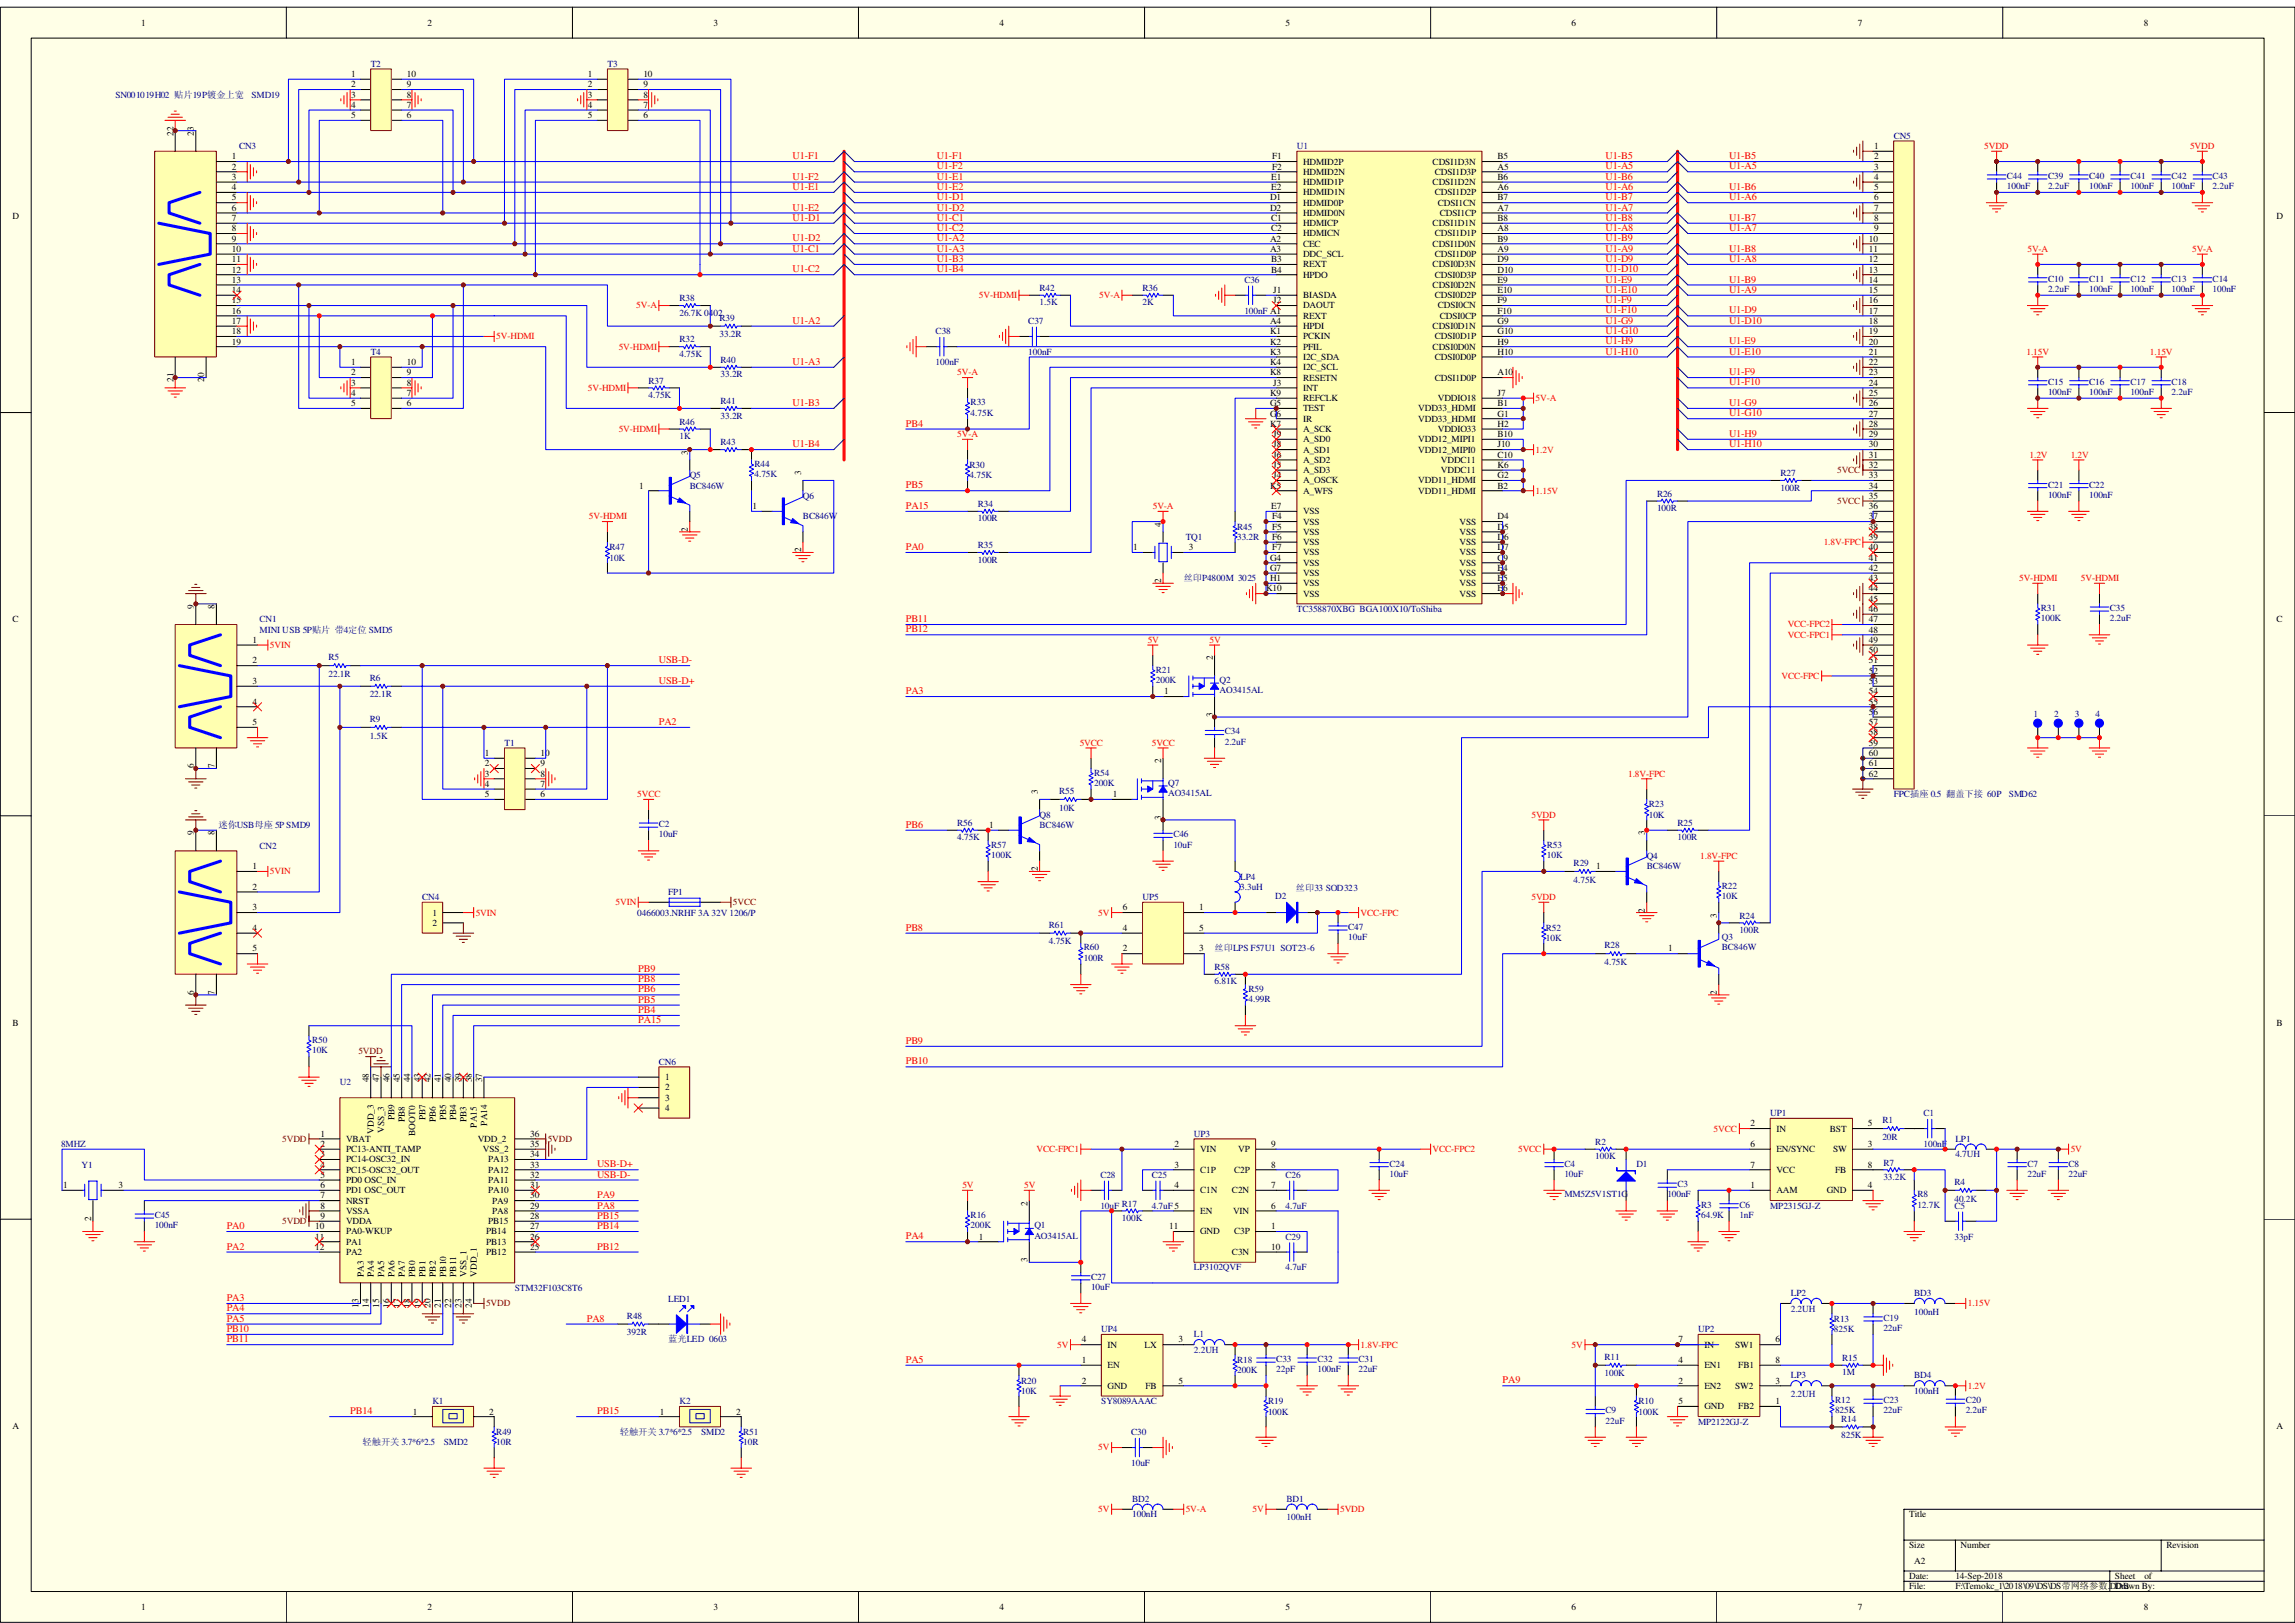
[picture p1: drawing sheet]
<svg xmlns="http://www.w3.org/2000/svg" width="594mm" height="420mm" viewBox="0 0 594 420" stroke-linecap="round" stroke-linejoin="round" font-family="sans-serif">
<defs><g id="words">
<g font-size="2.6" fill="#f00">
<text x="205.2" y="41.2">U1-F1</text>
<text x="242.5" y="41.2">U1-F1</text>
<text x="415.6" y="41.2">U1-B5</text>
<text x="447.6" y="41.2">U1-B5</text>
<text x="205.2" y="46.5">U1-F2</text>
<text x="242.5" y="43.9">U1-F2</text>
<text x="242.5" y="46.5">U1-E1</text>
<text x="415.6" y="43.9">U1-A5</text>
<text x="415.6" y="46.5">U1-B6</text>
<text x="447.6" y="43.9">U1-A5</text>
<text x="205.2" y="49.2">U1-E1</text>
<text x="242.5" y="49.2">U1-E2</text>
<text x="242.5" y="51.8">U1-D1</text>
<text x="415.6" y="49.2">U1-A6</text>
<text x="415.6" y="51.8">U1-B7</text>
<text x="447.6" y="49.2">U1-B6</text>
<text x="447.6" y="51.8">U1-A6</text>
<text x="205.2" y="54.5">U1-E2</text>
<text x="205.2" y="57.2">U1-D1</text>
<text x="242.5" y="54.5">U1-D2</text>
<text x="242.5" y="57.2">U1-C1</text>
<text x="242.5" y="59.8">U1-C2</text>
<text x="415.6" y="54.5">U1-A7</text>
<text x="415.6" y="57.2">U1-B8</text>
<text x="415.6" y="59.8">U1-A8</text>
<text x="447.6" y="57.2">U1-B7</text>
<text x="447.6" y="59.8">U1-A7</text>
<text x="205.2" y="62.5">U1-D2</text>
<text x="205.2" y="65.2">U1-C1</text>
<text x="242.5" y="62.5">U1-A2</text>
<text x="242.5" y="65.2">U1-A3</text>
<text x="415.6" y="62.5">U1-B9</text>
<text x="415.6" y="65.2">U1-A9</text>
<text x="447.6" y="65.2">U1-B8</text>
<text x="205.2" y="70.5">U1-C2</text>
<text x="242.5" y="67.8">U1-B3</text>
<text x="242.5" y="70.5">U1-B4</text>
<text x="415.6" y="67.8">U1-D9</text>
<text x="415.6" y="70.5">U1-D10</text>
<text x="447.6" y="67.8">U1-A8</text>
<text x="415.6" y="73.2">U1-E9</text>
<text x="415.6" y="75.8">U1-E10</text>
<text x="447.6" y="73.2">U1-B9</text>
<text x="447.6" y="75.8">U1-A9</text>
<text x="205.2" y="83.8">U1-A2</text>
<text x="415.6" y="78.5">U1-F9</text>
<text x="415.6" y="81.2">U1-F10</text>
<text x="415.6" y="83.8">U1-G9</text>
<text x="447.6" y="81.2">U1-D9</text>
<text x="447.6" y="83.8">U1-D10</text>
<text x="415.6" y="86.5">U1-G10</text>
<text x="415.6" y="89.1">U1-H9</text>
<text x="447.6" y="89.1">U1-E9</text>
<text x="205.2" y="94.5">U1-A3</text>
<text x="415.6" y="91.8">U1-H10</text>
<text x="447.6" y="91.8">U1-E10</text>
<text x="447.6" y="97.1">U1-F9</text>
<text x="447.6" y="99.8">U1-F10</text>
<text x="205.2" y="105.1">U1-B3</text>
<text x="447.6" y="105.1">U1-G9</text>
<text x="447.6" y="107.8">U1-G10</text>
<text x="234.5" y="110.4">PB4</text>
<text x="447.6" y="113.1">U1-H9</text>
<text x="205.2" y="115.8">U1-B4</text>
<text x="447.6" y="115.8">U1-H10</text>
<text x="234.5" y="131.7">PA15</text>
<text x="234.5" y="126.4">PB5</text>
<text x="234.5" y="142.4">PA0</text>
<text x="234.5" y="161">PB11</text>
<text x="234.5" y="163.7">PB12</text>
<text x="170.6" y="171.7">USB-D-</text>
<text x="170.6" y="177">USB-D+</text>
<text x="234.5" y="179.7">PA3</text>
<text x="170.6" y="187.7">PA2</text>
<text x="234.5" y="214.3">PB6</text>
<text x="234.5" y="240.9">PB8</text>
<text x="165.2" y="251.6">PB9</text>
<text x="165.2" y="256.9">PB6</text>
<text x="165.2" y="254.3">PB8</text>
<text x="165.2" y="262.3">PB4</text>
<text x="165.2" y="259.6">PB5</text>
<text x="165.2" y="264.9">PA15</text>
<text x="234.5" y="275.6">PB10</text>
<text x="234.5" y="270.2">PB9</text>
<text x="154.6" y="304.9">USB-D-</text>
<text x="154.6" y="302.2">USB-D+</text>
<text x="154.6" y="310.2">PA9</text>
<text x="154.6" y="315.5">PB15</text>
<text x="154.6" y="312.9">PA8</text>
<text x="58.7" y="318.2">PA0</text>
<text x="58.7" y="323.5">PA2</text>
<text x="154.6" y="323.5">PB12</text>
<text x="154.6" y="318.2">PB14</text>
<text x="234.5" y="320.8">PA4</text>
<text x="58.7" y="336.8">PA3</text>
<text x="58.7" y="339.5">PA4</text>
<text x="58.7" y="342.2">PA5</text>
<text x="58.7" y="344.8">PB10</text>
<text x="58.7" y="347.5">PB11</text>
<text x="151.9" y="342.2">PA8</text>
<text x="234.5" y="352.8">PA5</text>
<text x="389" y="358.1">PA9</text>
<text x="90.7" y="366.1">PB14</text>
<text x="154.6" y="366.1">PB15</text>
</g>
<g font-size="2.4">
<text x="36.6" y="6.6">1</text>
<text x="110.6" y="6.6">2</text>
<text x="184.7" y="6.6">3</text>
<text x="258.7" y="6.6">4</text>
<text x="332.8" y="6.6">5</text>
<text x="406.8" y="6.6">6</text>
<text x="480.9" y="6.6">7</text>
<text x="554.9" y="6.6">8</text>
<text x="90.9" y="19.9">1</text>
<text x="90.9" y="22.6">2</text>
<text x="105.3" y="22.6">9</text>
<text x="105.3" y="19.9">10</text>
<text x="152.2" y="19.9">1</text>
<text x="152.2" y="22.6">2</text>
<text x="166.6" y="22.6">9</text>
<text x="166.6" y="19.9">10</text>
<text x="90.9" y="25.3">3</text>
<text x="90.9" y="27.9">4</text>
<text x="105.3" y="27.9">7</text>
<text x="105.3" y="25.3">8</text>
<text x="152.2" y="25.3">3</text>
<text x="152.2" y="27.9">4</text>
<text x="166.6" y="27.9">7</text>
<text x="166.6" y="25.3">8</text>
<text x="44.9" y="35.2" transform="rotate(-90 44.9 35.2)">22</text>
<text x="50.2" y="35.2" transform="rotate(-90 50.2 35.2)">23</text>
<text x="90.9" y="30.6">5</text>
<text x="105.3" y="30.6">6</text>
<text x="152.2" y="30.6">5</text>
<text x="166.6" y="30.6">6</text>
<text x="60" y="41.3">1</text>
<text x="329.3" y="41.3">F1</text>
<text x="387.6" y="41.3">B5</text>
<text x="485.1" y="38.6">1</text>
<text x="485.1" y="41.3">2</text>
<text x="60" y="43.9">2</text>
<text x="60" y="46.6">3</text>
<text x="329.1" y="46.6">E1</text>
<text x="329.3" y="43.9">F2</text>
<text x="337.3" y="42.6">HDMID2P</text>
<text x="337.3" y="45.2">HDMID2N</text>
<text x="337.3" y="47.9">HDMID1P</text>
<text x="370.9" y="42.6">CDSI1D3N</text>
<text x="370.9" y="47.9">CDSI1D2N</text>
<text x="371.4" y="45.2">CDSI1D3P</text>
<text x="387.6" y="43.9">A5</text>
<text x="387.6" y="46.6">B6</text>
<text x="485.1" y="43.9">3</text>
<text x="485.1" y="46.6">4</text>
<text x="60" y="49.2">4</text>
<text x="60" y="51.9">5</text>
<text x="328.8" y="51.9">D1</text>
<text x="329.1" y="49.2">E2</text>
<text x="337.3" y="50.6">HDMID1N</text>
<text x="337.3" y="53.2">HDMID0P</text>
<text x="371.4" y="50.6">CDSI1D2P</text>
<text x="372.2" y="53.2">CDSI1CN</text>
<text x="387.6" y="49.2">A6</text>
<text x="387.6" y="51.9">B7</text>
<text x="485.1" y="49.2">5</text>
<text x="485.1" y="51.9">6</text>
<text x="3.3" y="56.7">D</text>
<text x="60" y="54.6">6</text>
<text x="60" y="57.2">7</text>
<text x="60" y="59.9">8</text>
<text x="328.8" y="54.6">D2</text>
<text x="329.1" y="57.2">C1</text>
<text x="329.1" y="59.9">C2</text>
<text x="337.3" y="55.9">HDMID0N</text>
<text x="337.3" y="58.6">HDMICP</text>
<text x="370.9" y="58.6">CDSI1D1N</text>
<text x="372.7" y="55.9">CDSI1CP</text>
<text x="387.6" y="59.9">A8</text>
<text x="387.6" y="54.6">A7</text>
<text x="387.6" y="57.2">B8</text>
<text x="485.1" y="54.6">7</text>
<text x="485.1" y="57.2">8</text>
<text x="485.1" y="59.9">9</text>
<text x="589.3" y="56.7">D</text>
<text x="60" y="62.5">9</text>
<text x="60" y="65.2">10</text>
<text x="328.8" y="62.5">A2</text>
<text x="328.8" y="65.2">A3</text>
<text x="337.3" y="61.2">HDMICN</text>
<text x="337.3" y="63.9">CEC</text>
<text x="370.9" y="63.9">CDSI1D0N</text>
<text x="371.4" y="61.2">CDSI1D1P</text>
<text x="387.6" y="65.2">A9</text>
<text x="387.6" y="62.5">B9</text>
<text x="483.8" y="62.5">10</text>
<text x="483.8" y="65.2">11</text>
<text x="60" y="67.9">11</text>
<text x="60" y="70.5">12</text>
<text x="329.1" y="67.9">B3</text>
<text x="329.1" y="70.5">B4</text>
<text x="337.3" y="66.5">DDC_SCL</text>
<text x="337.3" y="69.2">REXT</text>
<text x="337.3" y="71.9">HPDO</text>
<text x="370.9" y="69.2">CDSI0D3N</text>
<text x="371.4" y="66.5">CDSI1D0P</text>
<text x="371.4" y="71.9">CDSI0D3P</text>
<text x="387.6" y="70.5">D10</text>
<text x="387.6" y="67.9">D9</text>
<text x="483.8" y="67.9">12</text>
<text x="483.8" y="70.5">13</text>
<text x="60" y="73.2">13</text>
<text x="60" y="75.9">14</text>
<text x="329.6" y="75.9">J1</text>
<text x="337.3" y="77.2">BIASDA</text>
<text x="370.9" y="74.5">CDSI0D2N</text>
<text x="371.4" y="77.2">CDSI0D2P</text>
<text x="387.6" y="75.9">E10</text>
<text x="387.6" y="73.2">E9</text>
<text x="483.8" y="73.2">14</text>
<text x="483.8" y="75.9">15</text>
<text x="60" y="78.5">15</text>
<text x="60" y="81.2">16</text>
<text x="60" y="83.9">17</text>
<text x="328.8" y="83.9">A4</text>
<text x="329.6" y="78.5">J2</text>
<text x="337.3" y="79.9">DAOUT</text>
<text x="337.3" y="82.5">REXT</text>
<text x="372.2" y="79.9">CDSI0CN</text>
<text x="372.7" y="82.5">CDSI0CP</text>
<text x="387.6" y="81.2">F10</text>
<text x="387.6" y="78.5">F9</text>
<text x="387.6" y="83.9">G9</text>
<text x="483.8" y="78.5">16</text>
<text x="483.8" y="81.2">17</text>
<text x="483.8" y="83.9">18</text>
<text x="60" y="86.5">18</text>
<text x="60" y="89.2">19</text>
<text x="328.8" y="86.5">K1</text>
<text x="328.8" y="89.2">K2</text>
<text x="337.3" y="85.2">HPDI</text>
<text x="337.3" y="87.9">PCKIN</text>
<text x="370.9" y="85.2">CDSI0D1N</text>
<text x="371.4" y="87.9">CDSI0D1P</text>
<text x="387.6" y="86.5">G10</text>
<text x="387.6" y="89.2">H9</text>
<text x="483.8" y="86.5">19</text>
<text x="483.8" y="89.2">20</text>
<text x="90.9" y="94.5">1</text>
<text x="105.3" y="94.5">10</text>
<text x="328.8" y="91.8">K3</text>
<text x="328.8" y="94.5">K4</text>
<text x="337.3" y="90.5">PFIL</text>
<text x="337.3" y="93.2">I2C_SDA</text>
<text x="337.3" y="95.8">I2C_SCL</text>
<text x="370.9" y="90.5">CDSI0D0N</text>
<text x="371.4" y="93.2">CDSI0D0P</text>
<text x="387.6" y="91.8">H10</text>
<text x="483.8" y="91.8">21</text>
<text x="483.8" y="94.5">22</text>
<text x="44.9" y="98.8" transform="rotate(-90 44.9 98.8)">21</text>
<text x="52.9" y="98.8" transform="rotate(-90 52.9 98.8)">20</text>
<text x="90.9" y="97.2">2</text>
<text x="90.9" y="99.8">3</text>
<text x="105.3" y="99.8">8</text>
<text x="105.3" y="97.2">9</text>
<text x="328.8" y="97.2">K8</text>
<text x="329.6" y="99.8">J3</text>
<text x="337.3" y="101.2">INT</text>
<text x="337.3" y="98.5">RESETN</text>
<text x="371.4" y="98.5">CDSI1D0P</text>
<text x="387.6" y="97.2">A10</text>
<text x="483.8" y="97.2">23</text>
<text x="483.8" y="99.8">24</text>
<text x="90.9" y="102.5">4</text>
<text x="90.9" y="105.2">5</text>
<text x="105.3" y="105.2">6</text>
<text x="105.3" y="102.5">7</text>
<text x="328.8" y="102.5">K9</text>
<text x="328.8" y="105.2">G5</text>
<text x="328.8" y="107.8">G6</text>
<text x="337.3" y="103.8">REFCLK</text>
<text x="337.3" y="106.5">TEST</text>
<text x="367.1" y="106.5">VDD33_HDMI</text>
<text x="372.2" y="103.8">VDDIO18</text>
<text x="387.6" y="102.5">J7</text>
<text x="387.6" y="105.2">B1</text>
<text x="387.6" y="107.8">G1</text>
<text x="483.8" y="102.5">25</text>
<text x="483.8" y="105.2">26</text>
<text x="483.8" y="107.8">27</text>
<text x="328.8" y="110.5">K7</text>
<text x="329.6" y="113.2">J9</text>
<text x="337.3" y="111.8">A_SCK</text>
<text x="337.3" y="109.2">IR</text>
<text x="367.1" y="109.2">VDD33_HDMI</text>
<text x="372.2" y="111.8">VDDIO33</text>
<text x="387.6" y="110.5">H2</text>
<text x="387.6" y="113.2">B10</text>
<text x="483.8" y="110.5">28</text>
<text x="483.8" y="113.2">29</text>
<text x="178.1" y="117.7" transform="rotate(-90 178.1 117.7)">3</text>
<text x="329.6" y="118.5">J6</text>
<text x="329.6" y="115.8">J8</text>
<text x="337.3" y="119.8">A_SD2</text>
<text x="337.3" y="117.2">A_SD1</text>
<text x="337.3" y="114.5">A_SD0</text>
<text x="367.1" y="114.5">VDD12_MIPI1</text>
<text x="367.1" y="117.2">VDD12_MIPI0</text>
<text x="373" y="119.8">VDDC11</text>
<text x="387.6" y="118.5">C10</text>
<text x="387.6" y="115.8">J10</text>
<text x="483.8" y="115.8">30</text>
<text x="483.8" y="118.5">31</text>
<text x="207.4" y="123" transform="rotate(-90 207.4 123)">3</text>
<text x="329.6" y="123.8">J4</text>
<text x="329.6" y="121.2">J5</text>
<text x="337.3" y="125.1">A_OSCK</text>
<text x="337.3" y="122.5">A_SD3</text>
<text x="367.1" y="125.1">VDD11_HDMI</text>
<text x="373" y="122.5">VDDC11</text>
<text x="387.6" y="121.2">K6</text>
<text x="387.6" y="123.8">G2</text>
<text x="483.8" y="121.2">32</text>
<text x="483.8" y="123.8">33</text>
<text x="165.5" y="126.5">1</text>
<text x="194.8" y="131.8">1</text>
<text x="328.8" y="126.5">K5</text>
<text x="329.1" y="131.8">E7</text>
<text x="337.3" y="127.8">A_WFS</text>
<text x="367.1" y="127.8">VDD11_HDMI</text>
<text x="387.6" y="126.5">B2</text>
<text x="483.8" y="126.5">34</text>
<text x="483.8" y="129.1">35</text>
<text x="483.8" y="131.8">36</text>
<text x="178.1" y="137.7" transform="rotate(-90 178.1 137.7)">2</text>
<text x="300.6" y="136.4" transform="rotate(-90 300.6 136.4)">4</text>
<text x="329.3" y="134.5">F4</text>
<text x="329.3" y="137.1">F5</text>
<text x="337.3" y="133.1">VSS</text>
<text x="337.3" y="135.8">VSS</text>
<text x="377.8" y="135.8">VSS</text>
<text x="387.6" y="134.5">D4</text>
<text x="387.6" y="137.1">D5</text>
<text x="483.8" y="134.5">37</text>
<text x="483.8" y="137.1">38</text>
<text x="207.4" y="143" transform="rotate(-90 207.4 143)">2</text>
<text x="293.3" y="142.5">1</text>
<text x="307.7" y="142.5">3</text>
<text x="329.3" y="139.8">F6</text>
<text x="329.3" y="142.5">F7</text>
<text x="337.3" y="138.5">VSS</text>
<text x="337.3" y="141.1">VSS</text>
<text x="337.3" y="143.8">VSS</text>
<text x="377.8" y="138.5">VSS</text>
<text x="377.8" y="141.1">VSS</text>
<text x="377.8" y="143.8">VSS</text>
<text x="387.6" y="139.8">D6</text>
<text x="387.6" y="142.5">D7</text>
<text x="483.8" y="139.8">39</text>
<text x="483.8" y="142.5">40</text>
<text x="328.8" y="145.1">G4</text>
<text x="328.8" y="147.8">G7</text>
<text x="337.3" y="146.5">VSS</text>
<text x="337.3" y="149.1">VSS</text>
<text x="377.8" y="146.5">VSS</text>
<text x="377.8" y="149.1">VSS</text>
<text x="387.6" y="145.1">C9</text>
<text x="387.6" y="147.8">E4</text>
<text x="483.8" y="145.1">41</text>
<text x="483.8" y="147.8">42</text>
<text x="300.6" y="151" transform="rotate(-90 300.6 151)">2</text>
<text x="327.7" y="153.1">K10</text>
<text x="328.8" y="150.5">H1</text>
<text x="337.3" y="151.8">VSS</text>
<text x="337.3" y="154.4">VSS</text>
<text x="377.8" y="151.8">VSS</text>
<text x="377.8" y="154.4">VSS</text>
<text x="387.6" y="150.5">E5</text>
<text x="387.6" y="153.1">E6</text>
<text x="483.8" y="150.5">43</text>
<text x="483.8" y="153.1">44</text>
<text x="483.8" y="155.8">45</text>
<text x="3.3" y="161.1">C</text>
<text x="50.2" y="157.7" transform="rotate(-90 50.2 157.7)">9</text>
<text x="55.5" y="157.7" transform="rotate(-90 55.5 157.7)">8</text>
<text x="483.8" y="158.4">46</text>
<text x="483.8" y="161.1">47</text>
<text x="589.3" y="161.1">C</text>
<text x="65.3" y="166.4">1</text>
<text x="483.8" y="163.8">48</text>
<text x="483.8" y="166.4">49</text>
<text x="65.3" y="171.7">2</text>
<text x="313.9" y="171" transform="rotate(-90 313.9 171)">2</text>
<text x="483.8" y="169.1">50</text>
<text x="483.8" y="171.7">51</text>
<text x="65.3" y="177.1">3</text>
<text x="301.3" y="179.7">1</text>
<text x="483.8" y="174.4">52</text>
<text x="483.8" y="177.1">53</text>
<text x="483.8" y="179.7">54</text>
<text x="65.3" y="182.4">4</text>
<text x="313.9" y="185.6" transform="rotate(-90 313.9 185.6)">3</text>
<text x="483.8" y="182.4">55</text>
<text x="483.8" y="185.1">56</text>
<text x="65.3" y="187.7">5</text>
<text x="483.8" y="187.7">57</text>
<text x="483.8" y="190.4">58</text>
<text x="125.5" y="195.7">1</text>
<text x="139.9" y="195.7">10</text>
<text x="300.6" y="197.6" transform="rotate(-90 300.6 197.6)">2</text>
<text x="483.8" y="193.1">59</text>
<text x="483.8" y="195.7">60</text>
<text x="50.2" y="198.9" transform="rotate(-90 50.2 198.9)">6</text>
<text x="55.5" y="198.9" transform="rotate(-90 55.5 198.9)">7</text>
<text x="125.5" y="198.4">2</text>
<text x="125.5" y="201">3</text>
<text x="125.5" y="203.7">4</text>
<text x="139.9" y="203.7">7</text>
<text x="139.9" y="201">8</text>
<text x="139.9" y="198.4">9</text>
<text x="483.8" y="198.4">61</text>
<text x="483.8" y="201">62</text>
<text x="125.5" y="206.4">5</text>
<text x="139.9" y="206.4">6</text>
<text x="268.6" y="205.6" transform="rotate(-90 268.6 205.6)">3</text>
<text x="288" y="206.4">1</text>
<text x="256.1" y="214.4">1</text>
<text x="300.6" y="212.3" transform="rotate(-90 300.6 212.3)">3</text>
<text x="50.2" y="216.3" transform="rotate(-90 50.2 216.3)">9</text>
<text x="55.5" y="216.3" transform="rotate(-90 55.5 216.3)">8</text>
<text x="425.8" y="216.3" transform="rotate(-90 425.8 216.3)">3</text>
<text x="65.3" y="225">1</text>
<text x="268.6" y="225.6" transform="rotate(-90 268.6 225.6)">2</text>
<text x="413.2" y="225">1</text>
<text x="65.3" y="230.3">2</text>
<text x="65.3" y="235.7">3</text>
<text x="111.9" y="237">1</text>
<text x="111.9" y="239.7">2</text>
<text x="290.7" y="235.7">6</text>
<text x="310.4" y="235.7">1</text>
<text x="425.8" y="236.2" transform="rotate(-90 425.8 236.2)">2</text>
<text x="444.4" y="237.6" transform="rotate(-90 444.4 237.6)">3</text>
<text x="65.3" y="241">4</text>
<text x="290.7" y="241">4</text>
<text x="310.4" y="241">5</text>
<text x="65.3" y="246.3">5</text>
<text x="290.7" y="246.3">2</text>
<text x="310.4" y="246.3">3</text>
<text x="431.9" y="246.3">1</text>
<text x="50.2" y="257.6" transform="rotate(-90 50.2 257.6)">6</text>
<text x="55.5" y="257.6" transform="rotate(-90 55.5 257.6)">7</text>
<text x="444.4" y="257.6" transform="rotate(-90 444.4 257.6)">2</text>
<text x="3.3" y="265.5">B</text>
<text x="589.3" y="265.5">B</text>
<text x="95.5" y="280.2" transform="rotate(-90 95.5 280.2)">48</text>
<text x="98.1" y="280.2" transform="rotate(-90 98.1 280.2)">47</text>
<text x="100.8" y="280.2" transform="rotate(-90 100.8 280.2)">46</text>
<text x="103.5" y="280.2" transform="rotate(-90 103.5 280.2)">45</text>
<text x="106.1" y="280.2" transform="rotate(-90 106.1 280.2)">44</text>
<text x="108.8" y="280.2" transform="rotate(-90 108.8 280.2)">43</text>
<text x="111.5" y="280.2" transform="rotate(-90 111.5 280.2)">42</text>
<text x="114.1" y="280.2" transform="rotate(-90 114.1 280.2)">41</text>
<text x="116.8" y="280.2" transform="rotate(-90 116.8 280.2)">40</text>
<text x="119.5" y="280.2" transform="rotate(-90 119.5 280.2)">39</text>
<text x="122.1" y="280.2" transform="rotate(-90 122.1 280.2)">38</text>
<text x="124.8" y="280.2" transform="rotate(-90 124.8 280.2)">37</text>
<text x="172.1" y="279.6">1</text>
<text x="172.1" y="282.3">2</text>
<text x="172.1" y="284.9">3</text>
<text x="172.1" y="287.6">4</text>
<text x="96.8" y="293.5" transform="rotate(-90 96.8 293.5)">VDD_3</text>
<text x="99.5" y="293.2" transform="rotate(-90 99.5 293.2)">VSS_3</text>
<text x="102.1" y="290" transform="rotate(-90 102.1 290)">PB9</text>
<text x="104.8" y="290.6" transform="rotate(-90 104.8 290.6)">PB8</text>
<text x="110.1" y="290" transform="rotate(-90 110.1 290)">PB7</text>
<text x="112.8" y="290.6" transform="rotate(-90 112.8 290.6)">PB6</text>
<text x="115.5" y="290" transform="rotate(-90 115.5 290)">PB5</text>
<text x="118.1" y="290" transform="rotate(-90 118.1 290)">PB4</text>
<text x="120.8" y="290.6" transform="rotate(-90 120.8 290.6)">PB3</text>
<text x="123.5" y="291.9" transform="rotate(-90 123.5 291.9)">PA15</text>
<text x="126.1" y="291.4" transform="rotate(-90 126.1 291.4)">PA14</text>
<text x="453.2" y="291.6">2</text>
<text x="459.8" y="292.9">IN</text>
<text x="473.7" y="292.9">BST</text>
<text x="483.5" y="291.6">5</text>
<text x="82.9" y="294.3">1</text>
<text x="82.9" y="296.9">2</text>
<text x="82.9" y="299.6">3</text>
<text x="89.6" y="295.6">VBAT</text>
<text x="89.6" y="298.3">PC13-ANTI_TAMP</text>
<text x="107.5" y="294" transform="rotate(-90 107.5 294)">BOOT0</text>
<text x="123.7" y="295.6">VDD_2</text>
<text x="125" y="298.3">VSS_2</text>
<text x="137.3" y="299.6">34</text>
<text x="137.3" y="296.9">35</text>
<text x="137.3" y="294.3">36</text>
<text x="304" y="296.9">2</text>
<text x="310.7" y="298.3">VIN</text>
<text x="320.5" y="298.3">VP</text>
<text x="329.1" y="296.9">9</text>
<text x="453.2" y="296.9">6</text>
<text x="459.8" y="298.3">EN/SYNC</text>
<text x="474.5" y="298.3">SW</text>
<text x="483.5" y="296.9">3</text>
<text x="82.9" y="302.3">4</text>
<text x="82.9" y="304.9">5</text>
<text x="89.6" y="300.9">PC14-OSC32_IN</text>
<text x="89.6" y="303.6">PC15-OSC32_OUT</text>
<text x="126.3" y="303.6">PA12</text>
<text x="126.3" y="300.9">PA13</text>
<text x="137.3" y="302.3">33</text>
<text x="137.3" y="304.9">32</text>
<text x="304" y="302.3">3</text>
<text x="310.7" y="303.6">C1P</text>
<text x="319.5" y="303.6">C2P</text>
<text x="329.1" y="302.3">8</text>
<text x="453.2" y="302.3">7</text>
<text x="459.8" y="303.6">VCC</text>
<text x="475" y="303.6">FB</text>
<text x="483.5" y="302.3">8</text>
<text x="16.3" y="307.6">1</text>
<text x="30.7" y="307.6">3</text>
<text x="82.9" y="307.6">6</text>
<text x="82.9" y="310.2">7</text>
<text x="89.6" y="306.3">PD0 OSC_IN</text>
<text x="89.6" y="308.9">PD1 OSC_OUT</text>
<text x="89.6" y="311.6">NRST</text>
<text x="126.3" y="308.9">PA10</text>
<text x="126.3" y="306.3">PA11</text>
<text x="127.4" y="311.6">PA9</text>
<text x="137.3" y="307.6">31</text>
<text x="137.3" y="310.2">30</text>
<text x="304" y="307.6">4</text>
<text x="310.7" y="308.9">C1N</text>
<text x="318.9" y="308.9">C2N</text>
<text x="329.1" y="307.6">7</text>
<text x="453.2" y="307.6">1</text>
<text x="459.8" y="308.9">AAM</text>
<text x="472.9" y="308.9">GND</text>
<text x="483.5" y="307.6">4</text>
<text x="23.6" y="316.1" transform="rotate(-90 23.6 316.1)">2</text>
<text x="82.9" y="312.9">8</text>
<text x="82.9" y="315.6">9</text>
<text x="89.6" y="314.2">VSSA</text>
<text x="89.6" y="316.9">VDDA</text>
<text x="126.3" y="316.9">PB15</text>
<text x="127.4" y="314.2">PA8</text>
<text x="137.3" y="315.6">28</text>
<text x="137.3" y="312.9">29</text>
<text x="266" y="312.1" transform="rotate(-90 266 312.1)">2</text>
<text x="310.7" y="314.2">EN</text>
<text x="319.2" y="314.2">VIN</text>
<text x="329.1" y="312.9">6</text>
<text x="81.6" y="318.2">10</text>
<text x="81.6" y="320.9">11</text>
<text x="81.6" y="323.6">12</text>
<text x="89.6" y="319.6">PA0-WKUP</text>
<text x="89.6" y="322.2">PA1</text>
<text x="125.8" y="322.2">PB13</text>
<text x="125.8" y="319.6">PB14</text>
<text x="137.3" y="323.6">25</text>
<text x="137.3" y="320.9">26</text>
<text x="137.3" y="318.2">27</text>
<text x="253.4" y="320.9">1</text>
<text x="302.7" y="318.2">11</text>
<text x="310.7" y="319.6">GND</text>
<text x="319.5" y="319.6">C3P</text>
<text x="329.1" y="323.6">10</text>
<text x="329.1" y="318.2">1</text>
<text x="89.6" y="324.9">PA2</text>
<text x="125.8" y="324.9">PB12</text>
<text x="266" y="326.8" transform="rotate(-90 266 326.8)">3</text>
<text x="318.9" y="324.9">C3N</text>
<text x="94.2" y="330.5" transform="rotate(-90 94.2 330.5)">PA3</text>
<text x="96.8" y="330.5" transform="rotate(-90 96.8 330.5)">PA4</text>
<text x="99.5" y="330.5" transform="rotate(-90 99.5 330.5)">PA5</text>
<text x="102.1" y="330.5" transform="rotate(-90 102.1 330.5)">PA6</text>
<text x="104.8" y="330.5" transform="rotate(-90 104.8 330.5)">PA7</text>
<text x="107.5" y="330.5" transform="rotate(-90 107.5 330.5)">PB0</text>
<text x="110.1" y="330.5" transform="rotate(-90 110.1 330.5)">PB1</text>
<text x="112.8" y="330.5" transform="rotate(-90 112.8 330.5)">PB2</text>
<text x="115.5" y="330.5" transform="rotate(-90 115.5 330.5)">PB10</text>
<text x="118.1" y="330.5" transform="rotate(-90 118.1 330.5)">PB11</text>
<text x="120.8" y="330.5" transform="rotate(-90 120.8 330.5)">VSS_1</text>
<text x="123.5" y="330.5" transform="rotate(-90 123.5 330.5)">VDD_1</text>
<text x="92.8" y="338.5" transform="rotate(-90 92.8 338.5)">13</text>
<text x="95.5" y="338.5" transform="rotate(-90 95.5 338.5)">14</text>
<text x="98.1" y="338.5" transform="rotate(-90 98.1 338.5)">15</text>
<text x="100.8" y="338.5" transform="rotate(-90 100.8 338.5)">16</text>
<text x="103.5" y="338.5" transform="rotate(-90 103.5 338.5)">17</text>
<text x="106.1" y="338.5" transform="rotate(-90 106.1 338.5)">18</text>
<text x="108.8" y="338.5" transform="rotate(-90 108.8 338.5)">19</text>
<text x="111.5" y="338.5" transform="rotate(-90 111.5 338.5)">20</text>
<text x="114.1" y="338.5" transform="rotate(-90 114.1 338.5)">21</text>
<text x="116.8" y="338.5" transform="rotate(-90 116.8 338.5)">22</text>
<text x="119.5" y="338.5" transform="rotate(-90 119.5 338.5)">23</text>
<text x="122.1" y="338.5" transform="rotate(-90 122.1 338.5)">24</text>
<text x="280" y="347.5">4</text>
<text x="305.1" y="347.5">3</text>
<text x="434.5" y="347.5">7</text>
<text x="459.6" y="347.5">6</text>
<text x="280" y="352.9">1</text>
<text x="286.7" y="348.9">IN</text>
<text x="296.3" y="348.9">LX</text>
<text x="434.5" y="352.9">4</text>
<text x="441.2" y="348.9">IN</text>
<text x="449.2" y="348.9">SW1</text>
<text x="459.6" y="352.9">8</text>
<text x="280" y="358.2">2</text>
<text x="286.7" y="354.2">EN</text>
<text x="286.7" y="359.5">GND</text>
<text x="296.5" y="359.5">FB</text>
<text x="305.1" y="358.2">5</text>
<text x="434.5" y="358.2">2</text>
<text x="441.2" y="359.5">EN2</text>
<text x="441.2" y="354.2">EN1</text>
<text x="449.2" y="359.5">SW2</text>
<text x="450" y="354.2">FB1</text>
<text x="459.6" y="358.2">3</text>
<text x="434.5" y="363.5">5</text>
<text x="441.2" y="364.8">GND</text>
<text x="450" y="364.8">FB2</text>
<text x="459.6" y="363.5">1</text>
<text x="3.3" y="369.9">A</text>
<text x="106.9" y="366.2">1</text>
<text x="126.6" y="366.2">2</text>
<text x="170.8" y="366.2">1</text>
<text x="190.5" y="366.2">2</text>
<text x="589.3" y="369.9">A</text>
<text x="494.2" y="392.8">Title</text>
<text x="494.2" y="400.8">Size</text>
<text x="507.5" y="400.8">Number</text>
<text x="560.8" y="400.8">Revision</text>
<text x="495.5" y="404.8">A2</text>
<text x="494.2" y="408.8">Date:</text>
<text x="494.2" y="411.5">File:</text>
<text x="506.2" y="408.8">14-Sep-2018</text>
<text x="506.2" y="411.5">F:\Temokc_1\2018\09\DS\DS带网络参数.DDB</text>
<text x="547.5" y="411.5">Drawn By:</text>
<text x="547.5" y="408.8">Sheet</text>
<text x="555.1" y="408.8">of</text>
<text x="36.6" y="416.8">1</text>
<text x="110.6" y="416.8">2</text>
<text x="184.7" y="416.8">3</text>
<text x="258.7" y="416.8">4</text>
<text x="332.8" y="416.8">5</text>
<text x="406.8" y="416.8">6</text>
<text x="480.9" y="416.8">7</text>
<text x="554.9" y="416.8">8</text>
</g>
<g font-size="2.4" fill="#00007f">
<text x="96" y="17.3">T2</text>
<text x="157.2" y="17.3">T3</text>
<text x="29.9" y="25.3">SN001019H02 贴片19P镀金上宽</text>
<text x="65.1" y="25.3">SMD19</text>
<text x="490.2" y="35.9">CN5</text>
<text x="61.9" y="38.6">CN3</text>
<text x="335.7" y="38.6">U1</text>
<text x="519.5" y="46.3">C44</text>
<text x="530.2" y="46.3">C39</text>
<text x="540.8" y="46.3">C40</text>
<text x="551.5" y="46.3">C41</text>
<text x="562.1" y="46.3">C42</text>
<text x="572.8" y="46.3">C43</text>
<text x="519.5" y="49">100nF</text>
<text x="530.2" y="49">2.2uF</text>
<text x="540.8" y="49">100nF</text>
<text x="551.5" y="49">100nF</text>
<text x="562.1" y="49">100nF</text>
<text x="572.8" y="49">2.2uF</text>
<text x="175.9" y="78">R38</text>
<text x="269.1" y="75.3">R42</text>
<text x="295.8" y="75.3">R36</text>
<text x="322.1" y="73.2">C36</text>
<text x="530.2" y="72.9">C10</text>
<text x="530.2" y="75.6">2.2uF</text>
<text x="540.8" y="72.9">C11</text>
<text x="540.8" y="75.6">100nF</text>
<text x="551.5" y="72.9">C12</text>
<text x="551.5" y="75.6">100nF</text>
<text x="562.1" y="72.9">C13</text>
<text x="562.1" y="75.6">100nF</text>
<text x="572.8" y="72.9">C14</text>
<text x="572.8" y="75.6">100nF</text>
<text x="175.9" y="81.7">26.7K 0402</text>
<text x="186.3" y="83.1">R39</text>
<text x="266.2" y="83.9">C37</text>
<text x="269.1" y="79.1">1.5K</text>
<text x="295.8" y="79.1">2K</text>
<text x="322.1" y="81.2">100nF A1</text>
<text x="175.9" y="88.6">R32</text>
<text x="186.3" y="87.3">33.2R</text>
<text x="242.2" y="86.5">C38</text>
<text x="96" y="91.8">T4</text>
<text x="175.9" y="92.4">4.75K</text>
<text x="186.5" y="94">R40</text>
<text x="242.2" y="94.5">100nF</text>
<text x="266.2" y="91.8">100nF</text>
<text x="167.9" y="99.3">R37</text>
<text x="186.5" y="97.7">33.2R</text>
<text x="530.2" y="99.6">C15</text>
<text x="540.8" y="99.6">C16</text>
<text x="551.5" y="99.6">C17</text>
<text x="562.1" y="99.6">C18</text>
<text x="167.9" y="103">4.75K</text>
<text x="186.5" y="104.6">R41</text>
<text x="251.3" y="104.9">R33</text>
<text x="251.3" y="107.6">4.75K</text>
<text x="530.2" y="102.2">100nF</text>
<text x="540.8" y="102.2">100nF</text>
<text x="551.5" y="102.2">100nF</text>
<text x="562.1" y="102.2">2.2uF</text>
<text x="175.9" y="110">R46</text>
<text x="175.9" y="113.7">1K</text>
<text x="186.5" y="108.4">33.2R</text>
<text x="186.5" y="115.3">R43</text>
<text x="178.6" y="123.8">Q5</text>
<text x="195.3" y="120.9">R44</text>
<text x="195.3" y="123.5">4.75K</text>
<text x="251" y="121.2">R30</text>
<text x="251" y="123.8">4.75K</text>
<text x="460.9" y="123.3">R27</text>
<text x="178.6" y="126.5">BC846W</text>
<text x="207.8" y="129.1">Q6</text>
<text x="253.1" y="131.3">R34</text>
<text x="428.9" y="128.6">R26</text>
<text x="460.9" y="127">100R</text>
<text x="530.2" y="126.2">C21</text>
<text x="530.2" y="128.9">100nF</text>
<text x="540.8" y="126.2">C22</text>
<text x="540.8" y="128.9">100nF</text>
<text x="207.8" y="134.5">BC846W</text>
<text x="253.1" y="135">100R</text>
<text x="320.2" y="137.1">R45</text>
<text x="428.9" y="132.3">100R</text>
<text x="157.8" y="142.5">R47</text>
<text x="253.1" y="141.9">R35</text>
<text x="306.9" y="139.8">TQ1</text>
<text x="320.2" y="139.8">33.2R</text>
<text x="157.8" y="145.1">10K</text>
<text x="253.1" y="145.6">100R</text>
<text x="306.4" y="150.5">丝印P4800M 3025</text>
<text x="67.2" y="161.1">CN1</text>
<text x="335.7" y="158.4">TC358870XBG BGA100X10/ToShiba</text>
<text x="528.3" y="158.2">R31</text>
<text x="528.3" y="160.8">100K</text>
<text x="546.1" y="158.2">C35</text>
<text x="546.1" y="160.8">2.2uF</text>
<text x="67.2" y="163.8">MINI USB 5P贴片 带4定位 SMD5</text>
<text x="85" y="170.9">R5</text>
<text x="85" y="175.2">22.1R</text>
<text x="95.7" y="176.3">R6</text>
<text x="299.2" y="174.1">R21</text>
<text x="299.2" y="176.8">200K</text>
<text x="315.7" y="176.8">Q2</text>
<text x="315.7" y="179.5">AO3415AL</text>
<text x="95.7" y="180.5">22.1R</text>
<text x="526.4" y="185.6">1</text>
<text x="531.7" y="185.6">2</text>
<text x="537.1" y="185.6">3</text>
<text x="542.4" y="185.6">4</text>
<text x="95.7" y="186.9">R9</text>
<text x="95.7" y="191.2">1.5K</text>
<text x="317" y="190.1">C34</text>
<text x="130.6" y="193.1">T1</text>
<text x="317" y="192.8">2.2uF</text>
<text x="283.2" y="200.8">R54</text>
<text x="283.2" y="203.5">200K</text>
<text x="302.4" y="203.5">Q7</text>
<text x="274.2" y="205.6">R55</text>
<text x="274.2" y="209.8">10K</text>
<text x="302.4" y="206.1">AO3415AL</text>
<text x="426.8" y="209">R23</text>
<text x="490.2" y="206.4">FPC插座 0.5 翻盖下接 60P</text>
<text x="520" y="206.4">SMD62</text>
<text x="56.6" y="214.4">迷你USB母座 5P SMD9</text>
<text x="170.6" y="214.1">C2</text>
<text x="247.8" y="213.8">R56</text>
<text x="269.1" y="211.7">Q8</text>
<text x="269.1" y="214.4">BC846W</text>
<text x="426.8" y="211.7">10K</text>
<text x="434.2" y="213.8">R25</text>
<text x="67.2" y="219.7">CN2</text>
<text x="170.6" y="216.8">10uF</text>
<text x="247.8" y="217.6">4.75K</text>
<text x="256.6" y="219.4">R57</text>
<text x="303.7" y="216.8">C46</text>
<text x="303.7" y="219.4">10uF</text>
<text x="400.4" y="219.4">R53</text>
<text x="434.2" y="217.6">100R</text>
<text x="256.6" y="222.1">100K</text>
<text x="321" y="227.7">LP4</text>
<text x="400.4" y="222.1">10K</text>
<text x="407.3" y="224.2">R29</text>
<text x="426.3" y="222.4">Q4</text>
<text x="426.3" y="225">BC846W</text>
<text x="109.3" y="233">CN4</text>
<text x="172.9" y="231.7">FP1</text>
<text x="295.8" y="233">UP5</text>
<text x="321" y="230.3">3.3uH</text>
<text x="330.1" y="232.7">D2</text>
<text x="335.4" y="230.6">丝印33 SOD323</text>
<text x="407.3" y="228.5">4.75K</text>
<text x="445.7" y="230.1">R22</text>
<text x="445.7" y="232.7">10K</text>
<text x="165" y="237">0466003.NRHF 3A 32V 1206/P</text>
<text x="450.3" y="237.8">R24</text>
<text x="271.5" y="240.2">R61</text>
<text x="271.5" y="244.5">4.75K</text>
<text x="349" y="240.7">C47</text>
<text x="349" y="243.4">10uF</text>
<text x="400.2" y="241">R52</text>
<text x="400.2" y="243.7">10K</text>
<text x="415.3" y="245.5">R28</text>
<text x="445.7" y="243.4">Q3</text>
<text x="450.3" y="241.5">100R</text>
<text x="280.6" y="246.1">R60</text>
<text x="280.6" y="248.7">100R</text>
<text x="314.4" y="246.3">丝印LPS F57U1 SOT23-6</text>
<text x="314.4" y="251.1">R58</text>
<text x="415.3" y="249.8">4.75K</text>
<text x="445.7" y="246.1">BC846W</text>
<text x="314.4" y="254.8">6.81K</text>
<text x="323.2" y="256.7">R59</text>
<text x="323.2" y="259.4">4.99R</text>
<text x="80.8" y="270">R50</text>
<text x="80.8" y="272.7">10K</text>
<text x="170.6" y="275.6">CN6</text>
<text x="88" y="280.9">U2</text>
<text x="458.2" y="288.9">UP1</text>
<text x="487.3" y="290.8">R1</text>
<text x="497.9" y="288.9">C1</text>
<text x="15.8" y="296.9">8MHZ</text>
<text x="309.1" y="294.3">UP3</text>
<text x="413" y="296.4">R2</text>
<text x="487.3" y="295.1">20R</text>
<text x="497.9" y="296.9">100nF</text>
<text x="506.2" y="295.6">LP1</text>
<text x="506.2" y="299.6">4.7UH</text>
<text x="21.1" y="302.3">Y1</text>
<text x="284.8" y="304.9">C28</text>
<text x="298.1" y="304.9">C25</text>
<text x="332.8" y="304.9">C26</text>
<text x="359.7" y="302">C24</text>
<text x="359.7" y="304.7">10uF</text>
<text x="405" y="302">C4</text>
<text x="405" y="304.7">10uF</text>
<text x="413" y="300.1">100K</text>
<text x="423.6" y="302">D1</text>
<text x="487.5" y="301.7">R7</text>
<text x="487.5" y="305.5">33.2K</text>
<text x="524.8" y="302">C7</text>
<text x="524.8" y="304.7">22uF</text>
<text x="535.5" y="302">C8</text>
<text x="535.5" y="304.7">22uF</text>
<text x="405" y="310">MM5Z5V1ST1G</text>
<text x="431.6" y="310">100nF</text>
<text x="434.2" y="307.3">C3</text>
<text x="496.3" y="310">R8</text>
<text x="505.9" y="306.8">R4</text>
<text x="505.9" y="311">40.2K</text>
<text x="40" y="315.3">C45</text>
<text x="40" y="318">100nF</text>
<text x="251.3" y="315.3">R16</text>
<text x="251.3" y="318">200K</text>
<text x="267.8" y="318">Q1</text>
<text x="284.8" y="312.9">10uF R17</text>
<text x="290.4" y="316.1">100K</text>
<text x="298.1" y="312.9">4.7uF5</text>
<text x="332.8" y="312.9">4.7uF</text>
<text x="440.4" y="312.7">R3</text>
<text x="440.4" y="315.3">64.9K</text>
<text x="450.3" y="312.7">C6</text>
<text x="450.3" y="315.3">1nF</text>
<text x="458.2" y="312.9">MP2315GJ-Z</text>
<text x="496.3" y="312.7">12.7K</text>
<text x="505.9" y="312.9">C5</text>
<text x="267.8" y="320.6">AO3415AL</text>
<text x="332.8" y="320.9">C29</text>
<text x="505.9" y="320.9">33pF</text>
<text x="309.1" y="328.9">LP3102QVF</text>
<text x="332.8" y="328.9">4.7uF</text>
<text x="133.3" y="334.2">STM32F103C8T6</text>
<text x="282.4" y="331.3">C27</text>
<text x="282.4" y="333.9">10uF</text>
<text x="463.6" y="335.6">LP2</text>
<text x="495.5" y="335.6">BD3</text>
<text x="162.3" y="341.4">R48</text>
<text x="172.9" y="337.1">LED1</text>
<text x="463.6" y="339.5">2.2UH</text>
<text x="487.5" y="341.9">C19</text>
<text x="495.5" y="340.3">100nH</text>
<text x="162.3" y="345.7">392R</text>
<text x="172.9" y="347.5">蓝光LED 0603</text>
<text x="285.1" y="344.9">UP4</text>
<text x="309.1" y="346.2">L1</text>
<text x="439.6" y="344.9">UP2</text>
<text x="474.7" y="342.2">R13</text>
<text x="474.7" y="344.9">825K</text>
<text x="487.5" y="344.6">22uF</text>
<text x="309.1" y="350.2">2.2UH</text>
<text x="320.2" y="352.9">R18</text>
<text x="330.4" y="352.6">C33</text>
<text x="341" y="352.6">C32</text>
<text x="351.7" y="352.6">C31</text>
<text x="415.3" y="352.1">R11</text>
<text x="476.9" y="352.3">R15</text>
<text x="264.3" y="358.2">R20</text>
<text x="320.2" y="355.5">200K</text>
<text x="330.4" y="355.3">22pF</text>
<text x="341" y="355.3">100nF</text>
<text x="351.7" y="355.3">22uF</text>
<text x="415.3" y="356.3">100K</text>
<text x="463.6" y="356.8">LP3</text>
<text x="476.9" y="356.1">1M</text>
<text x="495.5" y="356.8">BD4</text>
<text x="111.9" y="363.5">K1</text>
<text x="175.9" y="363.5">K2</text>
<text x="264.3" y="360.8">10K</text>
<text x="285.1" y="363.5">SY8089AAAC</text>
<text x="328.2" y="363.5">R19</text>
<text x="415.6" y="365.9">C9</text>
<text x="424.1" y="363.5">R10</text>
<text x="463.6" y="361.7">2.2UH</text>
<text x="475" y="363.2">R12</text>
<text x="475" y="365.9">825K</text>
<text x="487.5" y="363.2">C23</text>
<text x="487.5" y="365.9">22uF</text>
<text x="495.5" y="360.8">100nH</text>
<text x="508.8" y="363.2">C20</text>
<text x="508.8" y="365.9">2.2uF</text>
<text x="128.5" y="371.5">R49</text>
<text x="160.4" y="371.5">轻触开关 3.7*6*2.5</text>
<text x="181.5" y="371.5">SMD2</text>
<text x="192.4" y="371.5">R51</text>
<text x="292.8" y="371.5">C30</text>
<text x="328.2" y="366.2">100K</text>
<text x="415.6" y="368.6">22uF</text>
<text x="424.1" y="366.2">100K</text>
<text x="439.6" y="368.8">MP2122GJ-Z</text>
<text x="476.6" y="368">R14</text>
<text x="93.8" y="374.2">轻触开关 3.7*6*2.5</text>
<text x="114.9" y="374.2">SMD2</text>
<text x="128.5" y="374.2">10R</text>
<text x="192.4" y="374.2">10R</text>
<text x="476.6" y="372.3">825K</text>
<text x="292.8" y="379.5">10uF</text>
<text x="293.1" y="388.8">BD2</text>
<text x="333" y="388.8">BD1</text>
<text x="293.1" y="392.8">100nH</text>
<text x="333" y="393.6">100nH</text>
</g>
<g font-size="2.4" fill="#f00">
<text x="513.6" y="38.6">5VDD</text>
<text x="566.9" y="38.6">5VDD</text>
<text x="524.8" y="65.2">5V-A</text>
<text x="567.5" y="65.2">5V-A</text>
<text x="253.4" y="77.2">5V-HDMI</text>
<text x="284.6" y="77.2">5V-A</text>
<text x="164.7" y="79.9">5V-A</text>
<text x="128.5" y="87.9">5V-HDMI</text>
<text x="160.2" y="90.5">5V-HDMI</text>
<text x="524.6" y="91.8">1.15V</text>
<text x="556.5" y="91.8">1.15V</text>
<text x="152.2" y="101.2">5V-HDMI</text>
<text x="247.8" y="97.2">5V-A</text>
<text x="397.5" y="103.8">5V-A</text>
<text x="160.2" y="111.8">5V-HDMI</text>
<text x="247.8" y="113.2">5V-A</text>
<text x="397.5" y="117.2">1.2V</text>
<text x="525.3" y="118.5">1.2V</text>
<text x="536" y="118.5">1.2V</text>
<text x="298.4" y="131.8">5V-A</text>
<text x="397.5" y="127.8">1.15V</text>
<text x="152.4" y="134.5">5V-HDMI</text>
<text x="472.1" y="141.1">1.8V-FPC</text>
<text x="522.7" y="150.5">5V-HDMI</text>
<text x="538.7" y="150.5">5V-HDMI</text>
<text x="69.9" y="167.8">5VIN</text>
<text x="297.1" y="166.4">5V</text>
<text x="313.1" y="166.4">5V</text>
<text x="462.8" y="162.4">VCC-FPC2</text>
<text x="462.8" y="165.1">VCC-FPC1</text>
<text x="461.2" y="175.7">VCC-FPC</text>
<text x="279.5" y="193.1">5VCC</text>
<text x="298.1" y="193.1">5VCC</text>
<text x="421.5" y="201">1.8V-FPC</text>
<text x="165" y="206.4">5VCC</text>
<text x="396.4" y="211.7">5VDD</text>
<text x="69.9" y="226.4">5VIN</text>
<text x="440.1" y="222.4">1.8V-FPC</text>
<text x="396.4" y="233">5VDD</text>
<text x="123.1" y="237">5VIN</text>
<text x="159.4" y="234.3">5VIN</text>
<text x="284.3" y="237">5V</text>
<text x="352.2" y="237">VCC-FPC</text>
<text x="443.6" y="292.9">5VCC</text>
<text x="268.3" y="298.3">VCC-FPC1</text>
<text x="370.9" y="298.3">VCC-FPC2</text>
<text x="393" y="298.3">5VCC</text>
<text x="536" y="298.3">5V</text>
<text x="249.1" y="307.6">5V</text>
<text x="265.1" y="307.6">5V</text>
<text x="509.4" y="338.2">1.15V</text>
<text x="273.6" y="348.9">5V</text>
<text x="352.2" y="348.9">1.8V-FPC</text>
<text x="406.8" y="348.9">5V</text>
<text x="509.4" y="359.5">1.2V</text>
<text x="284.3" y="375.5">5V</text>
<text x="284.3" y="391.5">5V</text>
<text x="306.9" y="391.5">5V-A</text>
<text x="324.2" y="391.5">5V</text>
<text x="346.9" y="391.5">5VDD</text>
</g>
<g font-size="2.4" fill="#7f0000">
<text x="475.5" y="122.5">5VCC</text>
<text x="475.5" y="130.5">5VCC</text>
<text x="189.7" y="234.3">5VCC</text>
<text x="92.8" y="273">5VDD</text>
<text x="73.1" y="295.6">5VDD</text>
<text x="141.8" y="295.6">5VDD</text>
<text x="73.1" y="316.9">5VDD</text>
<text x="125.8" y="338.2">5VDD</text>
</g>
</g></defs>
<path d="M.1 1.9h594v418.1h-594z" fill="#ffffe7"/>
<g fill="none" stroke="#000" stroke-width=".26">
<path d="M.1 1.9h594v418.1h-594zM8.1 9.9h578v402.1h-578zM74.1 1.9v8M148.2 1.9v8M222.2 1.9v8M296.3 1.9v8M370.3 1.9v8M444.4 1.9v8M518.4 1.9v8M.1 106.8h8M586.1 106.8h8M.1 211.2h8"/>
<path d="M586.1 211.2h8M.1 315.6h8M586.1 315.6h8M492.9 398.7h93.2M506.2 398.7v8M559.4 398.7v8M586.1 390.7h-93.2v21.3M74.1 412v8M148.2 412v8M222.2 412v8M296.3 412v8M370.3 412v8"/>
<path d="M444.4 412v8M492.9 406.7h93.2M492.9 409.4h93.2M518.4 412v8M546.1 406.7v5.3"/>
</g>
<path d="M335.7 39.2h47.9v117.1h-47.9z" fill="#ffffb0"/>
<path d="M335.7 39.2h47.9v117.1h-47.9z" fill="none" stroke="#7f0000" stroke-width=".26"/>
<g fill="none" stroke="#000" stroke-width=".27">
<path d="M484.9 39.2h5.3M330.4 44.5h5.3M330.4 49.8h5.3M330.4 55.1h5.3M330.4 41.8h5.3M330.4 47.1h5.3M330.4 52.5h5.3M330.4 57.8h5.3M383.6 44.5h5.4M383.6 49.8h5.4M383.6 55.1h5.4M383.6 41.8h5.4"/>
<path d="M383.6 47.1h5.4M383.6 52.5h5.4M383.6 57.8h5.4M484.9 44.5h5.3M484.9 49.8h5.3M484.9 55.1h5.3M484.9 41.8h5.3M484.9 47.1h5.3M484.9 52.5h5.3M484.9 57.8h5.3M330.4 60.5h5.3M330.4 65.8h5.3"/>
<path d="M330.4 63.1h5.3M330.4 68.5h5.3M330.4 71.1h5.3M330.4 76.4h5.3M330.4 79.1h5.3M383.6 60.5h5.4M383.6 65.8h5.4M383.6 63.1h5.4M383.6 68.5h5.4M383.6 71.1h5.4M383.6 73.8h5.4M383.6 76.4h5.4"/>
<path d="M383.6 79.1h5.4M484.9 60.5h5.3M484.9 65.8h5.3M484.9 63.1h5.3M484.9 68.5h5.3M484.9 71.1h5.3M484.9 73.8h5.3M484.9 76.4h5.3M484.9 79.1h5.3M330.4 81.8h5.3M330.4 84.4h5.3M330.4 87.1h5.3"/>
<path d="M330.4 89.7h5.3M330.4 92.4h5.3M330.4 97.7h5.3M330.4 95.1h5.3M383.6 81.8h5.4M383.6 84.4h5.4M383.6 87.1h5.4M383.6 89.7h5.4M383.6 92.4h5.4M383.6 97.7h5.4M484.9 81.8h5.3M484.9 84.4h5.3"/>
<path d="M484.9 87.1h5.3M484.9 89.7h5.3M484.9 92.4h5.3M484.9 97.7h5.3M484.9 95.1h5.3M330.4 113.7h5.3M330.4 105.7h5.3M330.4 103.1h5.3M330.4 116.4h5.3M330.4 119.1h5.3M330.4 111.1h5.3M330.4 108.4h5.3"/>
<path d="M330.4 100.4h5.3M383.6 113.7h5.4M383.6 105.7h5.4M383.6 103.1h5.4M383.6 116.4h5.4M383.6 119.1h5.4M383.6 111.1h5.4M383.6 108.4h5.4M484.9 113.7h5.3M484.9 105.7h5.3M484.9 103.1h5.3M484.9 116.4h5.3"/>
<path d="M484.9 119.1h5.3M484.9 111.1h5.3M484.9 108.4h5.3M484.9 100.4h5.3M330.4 127h5.3M330.4 124.4h5.3M330.4 121.7h5.3M330.4 135h5.3M330.4 137.7h5.3M330.4 132.4h5.3M383.6 127h5.4M383.6 124.4h5.4"/>
<path d="M383.6 121.7h5.4M383.6 135h5.4M383.6 137.7h5.4M484.9 127h5.3M484.9 124.4h5.3M484.9 121.7h5.3M484.9 135h5.3M484.9 137.7h5.3M484.9 132.4h5.3M484.9 129.7h5.3M330.4 145.7h5.3M330.4 140.4h5.3"/>
<path d="M330.4 143h5.3M330.4 148.4h5.3M330.4 151h5.3M330.4 153.7h5.3M383.6 145.7h5.4M383.6 140.4h5.4M383.6 143h5.4M383.6 148.4h5.4M383.6 151h5.4M383.6 153.7h5.4M484.9 145.7h5.3M484.9 140.4h5.3"/>
<path d="M484.9 143h5.3M484.9 148.4h5.3M484.9 151h5.3M484.9 153.7h5.3M484.9 156.3h5.3M484.9 159h5.3M484.9 161.7h5.3M484.9 164.3h5.3M484.9 167h5.3M484.9 169.7h5.3M484.9 172.3h5.3M484.9 175h5.3"/>
<path d="M484.9 177.7h5.3M484.9 180.3h5.3M484.9 183h5.3M484.9 185.6h5.3M484.9 188.3h5.3M484.9 191h5.3M484.9 193.6h5.3M484.9 196.3h5.3M484.9 198.9h5.3M484.9 201.6h5.3"/>
</g>
<path d="M490.2 36.5h5.3v167.8h-5.3z" fill="#ffffb0"/>
<path d="M490.2 36.5h5.3v167.8h-5.3z" fill="none" stroke="#7f0000" stroke-width=".26"/>
<g fill="none" stroke="#7f0000" stroke-width=".27">
<path d="M479.8 38.9v.5M480.6 38.1v2.1M481.4 37.3v3.7M482.2 36.5v5.3M482.2 39.2h2.7M479.8 46.9v.5M479.8 54.9v.5M480.6 46.1v2.1M480.6 54.1v2.1M481.4 45.3v3.7M481.4 53.3v3.7M482.2 44.5v5.3"/>
<path d="M482.2 52.5v5.3M482.2 47.1h2.7M482.2 55.1h2.7M479.8 62.9v.5M479.8 70.8v.6M479.8 78.8v.6M480.6 62.1v2.1M480.6 70v2.2M480.6 78v2.2M481.4 61.3v3.7M481.4 69.3v3.7M481.4 77.2v3.8"/>
<path d="M482.2 60.5v5.3M482.2 68.5v5.3M482.2 76.4v5.4M482.2 63.1h2.7M482.2 71.1h2.7M482.2 79.1h2.7M479.8 86.8v.6M479.8 94.8v.6M480.6 86v2.2M480.6 94v2.1M481.4 85.2v3.8M481.4 93.2v3.7"/>
<path d="M482.2 84.4v5.3M482.2 92.4v5.3M482.2 87.1h2.7M482.2 95.1h2.7M479.8 102.8v.5M479.8 110.8v.5M479.8 118.8v.5M480.6 102v2.1M480.6 110v2.1M480.6 118v2.1M481.4 101.2v3.7M481.4 109.2v3.7"/>
<path d="M481.4 117.2v3.7M482.2 100.4v5.3M482.2 108.4v5.3M482.2 116.4v6.6M482.2 103.1h2.7M482.2 111.1h2.7M482.2 119.1h2.7M482.2 128.4v2.6M482.2 121.7h2.7M482.2 129.7h2.7M479.8 153.4v.5M479.8 158.7v.6"/>
<path d="M480.6 152.6v2.1M480.6 157.9v2.2M481.4 151.8v3.7M481.4 157.1v3.8M482.2 151v10.7M482.2 153.7h2.7M482.2 159h2.7M479.8 166.7v.6M480.6 165.9v2.2M481.4 165.1v3.7M482.2 164.3v5.4M482.2 167h2.7"/>
<path d="M479.5 204.3h5.4M480.3 205.1h3.8M481.1 205.9h2.2M481.9 206.7h.6M482.2 201.6v2.7"/>
</g>
<g fill="none" stroke="#f00" stroke-width=".26">
<path d="M483.8 136.6l2.1 2.2M485.9 136.6l-2.1 2.2M483.8 142l2.1 2.1M483.8 149.9l2.1 2.2M483.8 155.3l2.1 2.1M485.9 142l-2.1 2.1M485.9 149.9l-2.1 2.2M485.9 155.3l-2.1 2.1M483.8 168.6l2.1 2.1M483.8 179.2l2.1 2.2M485.9 168.6l-2.1 2.1M485.9 179.2l-2.1 2.2"/>
<path d="M483.8 187.2l2.1 2.2M483.8 189.9l2.1 2.1M485.9 187.2l-2.1 2.2M485.9 189.9l-2.1 2.1"/>
</g>
<path d="M482.2 198.9h2.7" fill="none" stroke="#00007f" stroke-width=".27"/>
<circle cx="482.2" cy="198.9" r=".53" fill="#7f0000"/>
<circle cx="482.2" cy="198.9" r=".53" fill="none" stroke="#7f0000" stroke-width=".26"/>
<path d="M482.2 196.3h2.7" fill="none" stroke="#00007f" stroke-width=".27"/>
<circle cx="482.2" cy="196.3" r=".53" fill="#7f0000"/>
<circle cx="482.2" cy="196.3" r=".53" fill="none" stroke="#7f0000" stroke-width=".26"/>
<circle cx="482.2" cy="201.6" r=".52" fill="#7f0000"/>
<circle cx="482.2" cy="201.6" r=".52" fill="none" stroke="#7f0000" stroke-width=".26"/>
<g fill="none" stroke="#00f" stroke-width=".27">
<path d="M389 41.8h42.6M389 57.8h42.6M389 55.1h42.6M389 52.5h42.6M389 49.8h42.6M389 47.1h42.6M389 44.5h42.6M436.9 41.8h48M436.9 57.8h48M436.9 52.5h48M436.9 49.8h48M436.9 44.5h48"/>
<path d="M389 68.5h42.6M389 65.8h42.6M389 63.1h42.6M389 60.5h42.6M389 79.1h42.6M389 76.4h42.6M389 73.8h42.6M389 71.1h42.6M436.9 68.5h48M436.9 65.8h48M436.9 60.5h48M436.9 76.4h48"/>
<path d="M436.9 73.8h48M389 92.4h42.6M389 89.7h42.6M389 87.1h42.6M389 84.4h42.6M389 81.8h42.6M436.9 92.4h48M436.9 89.7h48M436.9 84.4h48M436.9 81.8h48M436.9 97.7h48M389 105.7h5.3"/>
<path d="M436.9 100.4h48M436.9 105.7h48M436.9 108.4h48M436.9 113.7h48M436.9 116.4h48M327.7 135h2.7M327.7 137.7h2.7M389 124.4h5.3M389 121.7h5.3M389 135v18.7M428.9 129.7h1.1l.3-.5 .5 1 .5-1 .6 1 .5-1 .5 1 .3-.5h1M460.9 124.4h1.1l.2-.6 .6 1.1 .5-1.1 .5 1.1 .5-1.1 .6 1.1 .3-.5h1"/>
<path d="M468.9 124.4h16M327.7 140.4h2.7M327.7 143h2.7M327.7 145.7h2.7M327.7 148.4h2.7M327.7 151h2.7M474.2 175h10.7M476.9 161.7h8M476.9 164.3h8M484.9 172.3v5.4M294.4 201.6v5.3h-1.3M295.5 202.1h5.6"/>
<path d="M295.5 206.4h5.6M300 203.5h2.1M301.1 201.6v1.9M301.1 205.1v1.8"/>
</g>
<path d="M426.3 129.7h2.6M434.2 129.7h2.7M458.2 124.4h2.7M466.2 124.4h2.7M301.1 196.3v5.3M287.8 206.9h5.3M301.1 206.9v5.4" fill="none" stroke="#000" stroke-width=".27"/>
<g fill="none" stroke="#f00" stroke-width=".27">
<path d="M389 97.7h2.6M391.6 95.1v5.3M392.4 95.9v3.7M393.2 96.7v2.1M394 97.5v.5M394.3 103.1h2.7M394.3 116.4h2.7M397 101.7v2.7M397 115.1v2.6M394.3 127h2.7M397 125.7v2.7M482.2 139v2.7"/>
<path d="M322.7 153.4v.5M323.4 152.6v2.1M324.2 151.8v3.7M325 153.7h2.7M325 151v5.3M389 153.7h2.6M391.6 151v5.3M392.4 151.8v3.7M393.2 152.6v2.1M394 153.4v.5M482.2 140.4h2.7M471.5 173.7v2.6"/>
<path d="M471.5 175h2.7M474.2 160.3v5.4M474.2 161.7h2.7M474.2 164.3h2.7"/>
</g>
<path d="M434.2 39.2v77.2" fill="none" stroke="#f00" stroke-width=".8"/>
<g fill="none" stroke="#00007f" stroke-width=".27">
<path d="M431.6 41.8l2.6-2.6 2.7 2.6M431.6 44.5l2.6-2.7 2.7 2.7M431.6 57.8l2.6-2.7 2.7 2.7M431.6 52.5l2.6-2.7 2.7 2.7M431.6 49.8l2.6-2.7 2.7 2.7M434.2 52.5l-2.6 2.6M434.2 44.5l-2.6 2.6M431.6 68.5l2.6-2.7 2.7 2.7M431.6 65.8l2.6-2.7 2.7 2.7M431.6 60.5l2.6-2.7 2.7 2.7M431.6 76.4l2.6-2.6 2.7 2.6M431.6 73.8l2.6-2.7 2.7 2.7"/>
<path d="M434.2 68.5l-2.6 2.6M434.2 60.5l-2.6 2.6M434.2 76.4l-2.6 2.7M431.6 84.4l2.6-2.6 2.7 2.6M431.6 81.8l2.6-2.7 2.7 2.7M431.6 89.7l2.6-2.6 2.7 2.6M431.6 92.4l2.6-2.7 2.7 2.7M434.2 84.4l-2.6 2.7M434.2 97.7l2.7 2.7M434.2 95.1l2.7 2.6M434.2 103.1l2.7 2.6M434.2 111.1l2.7 2.6"/>
<path d="M434.2 113.7l2.7 2.7M434.2 105.7l2.7 2.7"/>
</g>
<path d="M301.1 203.5l1 1.6h-2.1z" fill="#00f"/>
<path d="M301.1 203.5l1 1.6h-2.1z" fill="none" stroke="#00f" stroke-width=".27"/>
<path d="M297.1 203.5l1.3 .8-1.3 .8z" fill="#00f"/>
<path d="M295.5 201.6v1.1M295.5 203.8v1M295.5 205.9v1M295.5 204.3h1.6M297.1 203.5l1.3 .8-1.3 .8zM298.4 202.1v2.2M298.7 216.8h4.8M298.7 215.7h4.8M301.1 214.9v.8M301.1 216.8v.8" fill="none" stroke="#00f" stroke-width=".27"/>
<path d="M299.7 193.6h2.7M301.1 193.6v2.7M298.4 222.9h5.3M299.2 223.7h3.7M300 224.5h2.1M300.8 225.3h.5M301.1 220.3v2.6" fill="none" stroke="#f00" stroke-width=".27"/>
<path d="M301.1 212.3v2.6M301.1 217.6v2.7M290.4 236.2h5.4M306.4 236.2h5.3M290.4 246.9h5.4M290.4 241.6h5.4M306.4 246.9h5.3M306.4 241.6h5.3" fill="none" stroke="#000" stroke-width=".27"/>
<path d="M295.8 233.6h10.6v15.9h-10.6z" fill="#ffffb0"/>
<path d="M295.8 233.6h10.6v15.9h-10.6z" fill="none" stroke="#7f0000" stroke-width=".26"/>
<g fill="none" stroke="#f00" stroke-width=".27">
<path d="M287.8 234.9v2.7M287.8 236.2h2.6M277.1 254.9h5.3M277.9 255.7h3.7M278.7 256.5h2.1M279.5 257.3h.5M279.8 252.2v2.7M287.8 249.6h5.3M288.6 250.4h3.7M289.4 251.2h2.1M290.1 251.9h.6M290.4 246.9v2.7"/>
<path d="M319.7 265.5h5.3M320.5 266.3h3.7M321.3 267.1h2.1M322.1 267.9h.6M322.4 262.9v2.6"/>
</g>
<path d="M319.7 222.9v2.7M319.7 233.6v2.6M327.7 236.2h2.7M338.4 236.2h2.6M269.1 241.6h2.7M277.1 241.6h2.7v2.6M279.8 249.6v2.6M311.7 252.2h2.7M319.7 252.2h2.7v2.7M322.4 260.2v2.7" fill="none" stroke="#000" stroke-width=".27"/>
<path d="M319.7 225.6a1.32 1.32 0 0 1 1.3 1.3 1.32 1.32 0 0 1-1.3 1.3 1.33 1.33 0 0 1 1.3 1.4 1.33 1.33 0 0 1-1.3 1.3 1.32 1.32 0 0 1 1.3 1.3 1.32 1.32 0 0 1-1.3 1.4M330.4 236.2h8M335.7 233.6h.3v5.3h-.3zM271.8 241.6h1l.3-.6 .5 1.1 .6-1.1 .5 1.1 .5-1.1 .6 1.1 .2-.5h1.1M279.8 244.2v1.1l.5 .3-1.1 .5 1.1 .5-1.1 .6 1.1 .5-1.1 .5 .6 .3v1.1M279.8 241.6h10.6M314.4 252.2h1.1l.2-.5 .6 1.1 .5-1.1 .5 1.1 .6-1.1 .5 1.1 .3-.6h1M322.4 254.9v1l-.5 .3 1 .6-1 .5 1 .5-1 .5 1 .6-.5 .2v1.1" fill="none" stroke="#00f" stroke-width=".27"/>
<path d="M335.8 233.6v5.3" fill="none" stroke="#00f" stroke-width=".28"/>
<path d="M333 233.6l2.7 2.6-2.7 2.7z" fill="#00f"/>
<path d="M282.4 198.9v1.1l.6 .3-1.1 .5 1.1 .6-1.1 .5 1.1 .5-1.1 .5 .5 .3v1.1M261.1 214.9h2.7M274.4 206.9h1.1l.3-.5 .5 1.1 .5-1.1 .6 1.1 .5-1.1 .5 1.1 .3-.6h1.1M282.4 206.9h5.4M301.1 212.3h18.6v10.6M311.7 236.2h16M333 233.6l2.7 2.6-2.7 2.7zM344 239.7h4.8M346.4 238.9v.8M311.7 246.9v5.3M344 240.8h4.8M346.4 240.8v.8" fill="none" stroke="#00f" stroke-width=".27"/>
<path d="M282.4 196.3v2.6M258.5 214.9h2.6M269.1 206.9v2.7M271.8 206.9h2.6M282.4 204.3v2.6h-2.6M269.1 220.3v2.6M346.4 236.2v2.7M346.4 241.6v2.6" fill="none" stroke="#000" stroke-width=".27"/>
<path d="M281.1 193.6h2.7M282.4 193.6v2.7M349 236.2h2.7M351.7 234.9v2.7M343.7 246.9h5.3M344.5 247.7h3.7M345.3 248.5h2.1M346.1 249.3h.5M346.4 244.2v2.7" fill="none" stroke="#f00" stroke-width=".27"/>
<path d="M263.8 211.5h.5v6.9h-.5z" fill-rule="evenodd" fill="#00f"/>
<path d="M263.8 216.3l5.3 2.4v1.6M263.8 211.5h.5v6.9h-.5zM269.1 209.6v1.6l-5.3 2.4" fill="none" stroke="#00f" stroke-width=".27"/>
<path d="M266.4 216.8l1.6 1.3-2.1-.2z" fill="#00f"/>
<g fill="none" stroke="#00f" stroke-width=".27">
<path d="M307.7 175v5.3h-1.3M308.8 175.5h5.6M308.8 179.8h5.6M313.3 176.8h2.2M314.4 175v1.8M314.4 178.4v1.9M234.5 214.9h10.6M247.8 214.9h1.1l.2 .6 .6-1.1 .5 1.1 .5-1.1 .6 1.1 .5-1.1 .3 .5h1M255.8 217.6v1.1l.5 .2-1 .6 1 .5-1 .5 1 .6-1 .5 .5 .2v1.1M255.8 214.9h2.7M266.4 216.8l1.6 1.3-2.1-.2zM269.1 206.9h2.7"/>
<path d="M234.5 241.6h34.6"/>
</g>
<path d="M253.1 228.2h5.4M253.9 229h3.8M254.7 229.8h2.2M255.5 230.7h.6M255.8 225.6v2.6M266.4 225.6h5.4M267.2 226.4h3.8M268 227.2h2.2M268.9 228h.5M269.1 222.9v2.7" fill="none" stroke="#f00" stroke-width=".27"/>
<path d="M314.4 169.7v5.3M301.1 180.3h5.3M314.4 180.3v5.3M245.1 214.9h2.7M253.1 214.9h2.7v2.7M255.8 222.9v2.7" fill="none" stroke="#000" stroke-width=".27"/>
<path d="M314.4 176.8l1.1 1.6h-2.2z" fill="#00f"/>
<path d="M314.4 176.8l1.1 1.6h-2.2z" fill="none" stroke="#00f" stroke-width=".27"/>
<path d="M310.4 176.8l1.3 .9-1.3 .7z" fill="#00f"/>
<g fill="none" stroke="#00f" stroke-width=".27">
<path d="M484.9 127h-16v2.7h-32M298.4 172.3v1.1l.6 .3-1.1 .5 1.1 .5-1.1 .5 1.1 .6-1.1 .5 .5 .3v1.1M308.8 175v1M308.8 177.1v1.1M308.8 179.2v1.1M308.8 177.7h1.6M310.4 176.8l1.3 .9-1.3 .7zM311.7 175.5v2.2M234.5 180.3h66.6M312 190.2h4.8M312 189.1h4.8M314.4 188.3v.8"/>
<path d="M314.4 190.2v.8"/>
</g>
<path d="M297.1 167h2.6M298.4 167v2.7M313.1 167h2.6M314.4 167v2.7M311.7 196.3h5.3M312.5 197.1h3.8M313.3 197.9h2.2M314.1 198.7h.6M314.4 193.6v2.7" fill="none" stroke="#f00" stroke-width=".27"/>
<path d="M298.4 169.7v2.6M298.4 177.7v2.6M314.4 185.6v2.7M314.4 191v2.6" fill="none" stroke="#000" stroke-width=".27"/>
<path d="M40.1 39.2h15.9v53.2h-15.9z" fill="#ffffb0"/>
<path d="M40 39.2h16v53.2h-16z" fill="none" stroke="#7f0000" stroke-width=".26"/>
<g fill="none" stroke="#000" stroke-width=".27">
<path d="M45.4 33.8v5.4M50.7 33.8v5.4M93.3 20.5h2.7M93.3 23.2h2.7M93.3 25.8h2.7M93.3 28.5h2.7M93.3 31.2h2.7M101.3 20.5h2.7M101.3 23.2h2.7M101.3 25.8h2.7M101.3 28.5h2.7M101.3 31.2h2.7"/>
<path d="M56 41.8h5.3M56 44.5h5.3M56 47.1h5.3M56 49.8h5.3M56 52.5h5.3M56 55.1h5.3M56 57.8h5.3M56 60.5h5.3M56 63.1h5.3M56 65.8h5.3M56 68.5h5.3M56 71.1h5.3"/>
<path d="M56 73.8h5.3M56 76.4h5.3M56 79.1h5.3M45.4 92.4v5.3M53.4 92.4v5.3M56 81.8h5.3M56 84.4h5.3M56 87.1h5.3M56 89.7h5.3"/>
</g>
<path d="M41.1 57.8l13.3 2.7v5.3l-13.3 2.7M51.7 49.8l-7.9 2.7v2.6l7.9 2.7M51.7 68.5l-7.9 2.6v2.7l7.9 2.6" fill="none" stroke="#00f" stroke-width=".8"/>
<g fill="none" stroke="#f00" stroke-width=".27">
<path d="M42.7 31.2h5.3M43.5 30.4h3.7M44.3 29.6h2.1M45.1 28.8h.5M45.4 31.2v2.6M61.3 44.5h2.7M64 41.8v5.3M64.8 42.6v3.7M65.6 43.4v2.2M66.4 44.2v.5M45.4 97.7v2.7M42.7 100.4h5.3"/>
<path d="M43.5 101.2h3.7M44.3 102h2.1M45.1 102.8h.5"/>
</g>
<path d="M45.4 33.8h5.3M45.4 97.7h8" fill="none" stroke="#00f" stroke-width=".27"/>
<path d="M96 17.9h5.3v15.9h-5.3z" fill="#ffffb0"/>
<path d="M96 17.8h5.3v16h-5.3z" fill="none" stroke="#7f0000" stroke-width=".26"/>
<g fill="none" stroke="#00f" stroke-width=".27">
<path d="M93.3 20.5h-18.6v21.3M93.3 23.2h-16v23.9M93.3 28.5h-13.3v21.3M93.3 31.2h-10.7v23.9M104 20.5h18.6v21.3M104 23.2h15.9v23.9M104 28.5h13.3v21.3M104 31.2h10.6v23.9M61.3 41.8h154.5M61.3 47.1h154.5M61.3 49.8h154.5M61.3 57.8h154.5"/>
<path d="M61.3 55.1h154.5M61.3 65.8h154.5M61.3 63.1h154.5M61.3 71.1h154.5"/>
</g>
<g fill="none" stroke="#f00" stroke-width=".27">
<path d="M88.2 25.6v.5M89 24.8v2.1M89.8 24v3.7M90.7 25.8h2.6M90.7 23.2v5.3M104 25.8h2.6M106.6 23.2v5.3M107.4 24v3.7M108.2 24.8v2.1M109 25.6v.5M61.3 52.5h2.7M64 49.8v5.3"/>
<path d="M64 57.8v5.3M64.8 50.6v3.7M64.8 58.6v3.7M65.6 51.4v2.1M65.6 59.4v2.1M66.4 52.2v.5M61.3 60.5h2.7M61.3 68.5h2.7M64 65.8v5.3M64.8 66.6v3.7M65.6 67.4v2.1M66.4 60.2v.5"/>
<path d="M66.4 68.2v.5M61.3 84.4h2.7M64 81.8v5.3M64.8 82.6v3.7M65.6 83.4v2.1M66.4 84.2v.5"/>
</g>
<path d="M60.3 75.4l2.1 2.1M62.4 75.4l-2.1 2.1" fill="none" stroke="#f00" stroke-width=".26"/>
<path d="M154.6 20.5h2.6M154.6 23.2h2.6M154.6 25.8h2.6M154.6 28.5h2.6M154.6 31.2h2.6M162.6 20.5h2.6M162.6 23.2h2.6M162.6 25.8h2.6M162.6 28.5h2.6M162.6 31.2h2.6" fill="none" stroke="#000" stroke-width=".27"/>
<path d="M157.3 17.9h5.2v15.9h-5.2z" fill="#ffffb0"/>
<path d="M157.2 17.8h5.3v16h-5.3z" fill="none" stroke="#7f0000" stroke-width=".26"/>
<path d="M154.6 20.5h-24v37.3M154.6 23.2h-21.3v39.9M154.6 28.5h-18.7v37.3M154.6 31.2h-16v39.9M165.2 20.5h24v37.3M165.2 23.2h21.3v39.9M165.2 28.5h18.7v37.3M165.2 31.2h16v37.3" fill="none" stroke="#00f" stroke-width=".27"/>
<path d="M149.5 25.6v.5M150.3 24.8v2.1M151.1 24v3.7M151.9 23.2v5.3M151.9 25.8h2.7M165.2 25.8h2.7M167.9 23.2v5.3M168.7 24v3.7M169.5 24.8v2.1M170.3 25.6v.5" fill="none" stroke="#f00" stroke-width=".27"/>
<path d="M93.3 95.1h2.7M93.3 97.7h2.7M101.3 95.1h2.7M101.3 97.7h2.7M93.3 100.4h2.7M93.3 103.1h2.7M93.3 105.7h2.7M101.3 100.4h2.7M101.3 103.1h2.7M101.3 105.7h2.7" fill="none" stroke="#000" stroke-width=".27"/>
<path d="M96 92.4h5.3v16h-5.3z" fill="#ffffb0"/>
<path d="M96 92.4h5.3v16h-5.3z" fill="none" stroke="#7f0000" stroke-width=".26"/>
<g fill="none" stroke="#f00" stroke-width=".27">
<path d="M170.6 77.8v2.6M170.6 79.1h2.6M89 99.3v2.2M89.8 98.6v3.7M90.7 97.7v5.4M106.6 97.7v5.4M107.4 98.6v3.7M108.2 99.3v2.2M162.6 99.1v2.6M170.6 88.4v2.7M170.6 89.7h2.6M88.2 100.1v.6"/>
<path d="M90.7 100.4h2.6M104 100.4h2.6M109 100.1v.6M162.6 100.4h2.6M170.6 109.7v2.7M170.6 111.1h2.6"/>
</g>
<g fill="none" stroke="#00f" stroke-width=".27">
<path d="M77.3 73.8v31.9h16M80 79.1v24h13.3M117.3 79.1v24h-13.3M119.9 73.8v31.9h-15.9M175.9 79.1h1l.3 .5 .6-1 .5 1 .5-1 .5 1 .6-1 .2 .5h1.1M61.3 87.1h64M88 89.7v5.4h5.3M109.3 89.7v5.4h-5.3M175.9 89.7h1l.3 .6 .6-1.1 .5 1.1 .5-1.1 .5 1.1 .6-1.1 .2 .5h1.1M186.5 84.4h1.1l.3-.5 .5 1.1 .5-1.1 .6 1.1 .5-1.1 .5 1.1 .3-.6h1.1M186.5 95.1h1.1l.3 .5 .5-1 .5 1 .6-1 .5 1 .5-1 .3 .5h1.1M194.5 84.4h21.3"/>
<path d="M194.5 95.1h21.3M167.9 100.4h1l.3 .5 .5-1 .6 1 .5-1 .6 1 .5-1 .2 .5h1.1M175.9 111.1h1l.3 .5 .6-1.1 .5 1.1 .5-1.1 .5 1.1 .6-1.1 .2 .6h1.1M186.5 105.7h1.1l.3 .6 .5-1.1 .5 1.1 .6-1.1 .5 1.1 .5-1.1 .3 .5h1.1M186.5 116.4h1.1l.3 .5 .5-1 .5 1 .6-1 .5 1 .5-1 .3 .5h1.1M194.5 119.1v1l.6 .3-1.1 .5 1.1 .6-1.1 .5 1.1 .5-1.1 .5 .5 .3v1.1M194.5 105.7h21.3M194.5 116.4h21.3M199.8 132.4h2.7"/>
</g>
<g fill="none" stroke="#000" stroke-width=".27">
<path d="M173.2 79.1h2.7M181.2 79.1h2.7M173.2 89.7h2.7M181.2 89.7h2.7M183.9 84.4h2.6M183.9 95.1h2.6M191.9 84.4h2.6M191.9 95.1h2.6M165.2 100.4h2.7M173.2 100.4h2.7M173.2 111.1h2.7M181.2 111.1h2.7"/>
<path d="M183.9 105.7h2.6M183.9 116.4h2.6M191.9 105.7h2.6M191.9 116.4h2.6v2.7M194.5 124.4v2.6M197.2 132.4h2.6M207.8 124.4v2.6M207.8 137.7v2.7"/>
</g>
<path d="M202.5 128.9h.5v6.9h-.5z" fill-rule="evenodd" fill="#00f"/>
<path d="M202.5 128.9h.5v6.9h-.5zM202.5 133.7l5.3 2.4v1.6M207.8 127v1.7l-5.3 2.3" fill="none" stroke="#00f" stroke-width=".27"/>
<path d="M205.2 134.2l1.6 1.4-2.1-.3z" fill="#00f"/>
<path d="M170.6 127h2.6M194.5 127v5.4h2.7M205.2 134.2l1.6 1.4-2.1-.3z" fill="none" stroke="#00f" stroke-width=".27"/>
<path d="M205.2 143h5.3M206 143.8h3.7M206.8 144.6h2.1M207.6 145.4h.5M207.8 140.4v2.6" fill="none" stroke="#f00" stroke-width=".27"/>
<path d="M178.6 119.1v2.6M167.9 127h2.7M178.6 132.4v2.6" fill="none" stroke="#000" stroke-width=".27"/>
<path d="M173.2 123.6h.6v6.9h-.6z" fill-rule="evenodd" fill="#00f"/>
<path d="M173.2 123.6h.6v6.9h-.6zM173.2 128.4l5.4 2.4v1.6M178.6 121.7v1.6l-5.4 2.4" fill="none" stroke="#00f" stroke-width=".27"/>
<path d="M175.9 128.9l1.6 1.3-2.1-.2z" fill="#00f"/>
<g fill="none" stroke="#00f" stroke-width=".27">
<path d="M221.2 41.8h109.2M221.2 57.8h109.2M221.2 55.1h109.2M221.2 52.5h109.2M221.2 49.8h109.2M221.2 47.1h109.2M221.2 44.5h109.2M61.3 73.8h95.9v10.6h26.7v-5.3M61.3 79.1h90.6v16h32v-5.4M221.2 60.5h109.2M221.2 68.5h109.2M221.2 65.8h109.2"/>
<path d="M221.2 63.1h109.2M221.2 71.1h109.2M269.1 76.4h1.1l.2 .6 .6-1.1 .5 1.1 .5-1.1 .6 1.1 .5-1.1 .3 .5h1M277.1 76.4v8h53.3M295.8 76.4h1l.3 .6 .5-1.1 .5 1.1 .6-1.1 .5 1.1 .5-1.1 .3 .5h1.1M303.7 76.4v5.4h26.7M322.4 76.4h.8M323.2 74v4.8M324.2 76.4h.8M324.2 74v4.8M327.7 76.4h2.7M61.3 89.7h80v26.7h42.6v-5.3"/>
<path d="M242.5 89.7h.8M243.3 87.4v4.8M244.3 89.7h.8M244.3 87.4v4.8M247.8 89.7h82.6M266.4 87.1h.8M267.2 84.7v4.8M268.3 87.1h.8M268.3 84.7v4.8M271.8 87.1h58.6M330.4 92.4h-64v18.7h-31.9M330.4 95.1h-58.6v31.9h-37.3"/>
<path d="M330.4 97.7h-53.3v34.7h-16M178.6 116.4v2.7M250.5 103.1v1l.5 .3-1.1 .5 1.1 .6-1.1 .5 1.1 .5-1.1 .6 .6 .2v1.1M250.5 119.1v1l-.6 .3 1.1 .5-1.1 .6 1.1 .5-1.1 .5 1.1 .5-.5 .3v1.1M325 105.7h5.4v2.7M330.4 103.1h-10.7v29.3M330.4 100.4h-48v42.6h-21.3M389 113.7h5.3v2.7h-5.3M389 119.1h5.3v7.9h-5.3M389 108.4h5.3M389 103.1h5.3v5.3M394.3 108.4v2.7h-5.3"/>
<path d="M167.9 127v21.4M175.9 128.9l1.6 1.3-2.1-.2zM207.8 124.4h8v24h-58.6M234.5 132.4h16M253.1 132.4h1.1l.3 .5 .5-1.1 .5 1.1 .6-1.1 .5 1.1 .5-1.1 .3 .6h1.1M301.1 135v2.7M319.7 135v1.1l-.5 .3 1 .5-1 .5 1 .6-1 .5 1 .5-.5 .3v1.1M330.4 132.4h-2.7v21.3h2.7M157.2 140.4v1l-.5 .3 1.1 .5-1.1 .5 1.1 .6-1.1 .5 1.1 .6-.6 .2v1.1M234.5 143h16M253.1 143h1.1l.3 .6 .5-1.1 .5 1.1 .6-1.1 .5 1.1 .5-1.1 .3 .5h1.1M298.4 143h.6"/>
<path d="M299 141.4v3.2M300 140.6h2.1v4.8h-2.1zM303.2 141.4v3.2M303.2 143h.5M306.4 143h13.3M349 236.2h-8v5.4h-29.3"/>
</g>
<g fill="none" stroke="#f00" stroke-width=".27">
<path d="M263.8 76.4h2.6M263.8 75.1v2.7M290.4 76.4h2.7M290.4 75.1v2.7M314.7 76.2v.5M315.5 75.4v2.1M316.3 74.6v3.7M317 73.8v5.3M317 76.4h2.7M234.8 89.5v.5M235.6 88.7v2.1M236.3 87.9v3.7"/>
<path d="M237.1 87.1v5.3M237.1 89.7h2.7M249.1 97.7h2.7M250.5 97.7v2.7M258.7 86.8v.6M259.5 86v2.2M260.3 85.2v3.8M261.1 84.4v5.3M261.1 87.1h2.7M249.1 113.7h2.7M250.5 113.7v2.7M322.4 108.4h5.3"/>
<path d="M323.2 109.2h3.7M324 110h2.1M324.8 110.8h.5M325 105.7v2.7M155.9 135h2.7M157.2 135v2.7M175.9 137.7h5.3M176.7 138.5h3.7M177.5 139.3h2.1M178.6 135v2.7M299.7 132.4h2.7M301.1 132.4v2.6"/>
<path d="M178.3 140.1h.5M298.4 151h5.3M299.2 151.8h3.7M300 152.6h2.1M300.8 153.4h.5M301.1 148.4v2.6"/>
</g>
<g fill="none" stroke="#000" stroke-width=".27">
<path d="M266.4 76.4h2.7M274.4 76.4h2.7M293.1 76.4h2.7M301.1 76.4h2.6M319.7 76.4h2.7M325 76.4h2.7M239.8 89.7h2.7M245.1 89.7h2.7M263.8 87.1h2.6M269.1 87.1h2.7M250.5 100.4v2.7M250.5 108.4v2.7"/>
<path d="M250.5 116.4v2.7M157.2 137.7v2.7M250.5 124.4v2.6M250.5 132.4h2.6M258.5 132.4h2.6M301.1 137.7v2.7M319.7 132.4v2.6M157.2 145.7v2.7M250.5 143h2.6M258.5 143h2.6M295.8 143h2.6M301.1 145.7v2.7"/>
<path d="M303.7 143h2.7M319.7 140.4v2.6"/>
</g>
<path d="M218.5 39.2v79.9" fill="none" stroke="#f00" stroke-width=".8"/>
<g fill="none" stroke="#00007f" stroke-width=".27">
<path d="M215.8 41.8l2.7-2.6 2.7 2.6M215.8 47.1l2.7-2.6 2.7 2.6M215.8 49.8l2.7-2.7 2.7 2.7M215.8 55.1l2.7-2.6 2.7 2.6M215.8 57.8l2.7-2.7 2.7 2.7M218.5 41.8l2.7 2.7M218.5 49.8l2.7 2.7M218.5 57.8l2.7 2.7M215.8 71.1l2.7-2.6 2.7 2.6M215.8 65.8l2.7-2.7 2.7 2.7M215.8 63.1l2.7-2.6 2.7 2.6M218.5 65.8l2.7 2.7"/>
<path d="M218.5 92.4l-2.7 2.7M218.5 81.8l-2.7 2.6M218.5 113.7l-2.7 2.7M218.5 103.1l-2.7 2.6M484.9 193.6h-2.7v8h2.7"/>
</g>
<g fill="none" stroke="#f00" stroke-width=".26">
<path d="M329.3 78l2.1 2.2M331.4 78l-2.1 2.2M329.3 118l2.1 2.1M329.3 115.3l2.1 2.2M329.3 112.7l2.1 2.1M329.3 110l2.1 2.1M331.4 118l-2.1 2.1M331.4 115.3l-2.1 2.2M331.4 112.7l-2.1 2.1M331.4 110l-2.1 2.1M329.3 123.3l2.1 2.2M329.3 120.6l2.1 2.2"/>
<path d="M329.3 126l2.1 2.1M331.4 123.3l-2.1 2.2M331.4 120.6l-2.1 2.2M331.4 126l-2.1 2.1"/>
</g>
<path d="M45.4 220.3h15.9v31.9h-15.9z" fill="#ffffb0"/>
<path d="M45.4 220.3h15.9v31.9h-15.9z" fill="none" stroke="#7f0000" stroke-width=".26"/>
<path d="M50.7 214.9v5.4M56 214.9v5.4M61.3 225.6h5.4M61.3 230.9h5.4M61.3 236.2h5.4M50.7 252.2v5.4M56 252.2v5.4M61.3 241.6h5.4M61.3 246.9h5.4" fill="none" stroke="#000" stroke-width=".27"/>
<path d="M46.4 230.9l13.3 2.7v5.3l-13.3 2.7M57.1 222.9l-8 2.7v2.6l8 2.7M57.1 241.6l-8 2.6v2.7l8 2.7" fill="none" stroke="#00f" stroke-width=".8"/>
<path d="M48 212.3h5.4M48.8 211.5h3.8M49.6 210.7h2.1M50.4 209.9h.6M50.7 212.3v2.6M50.7 257.6v2.6M48 260.2h5.4M48.8 261h3.8M49.6 261.8h2.1M50.4 262.6h.6" fill="none" stroke="#7f0000" stroke-width=".27"/>
<path d="M50.7 214.9h5.3M50.7 257.6h5.3" fill="none" stroke="#00f" stroke-width=".27"/>
<path d="M66.7 225.6h2.6M69.3 224.3v2.6M64 249.6h5.3M64.8 250.4h3.7M65.6 251.2h2.1M66.4 251.9h.5M66.7 246.9v2.7" fill="none" stroke="#f00" stroke-width=".27"/>
<path d="M65.6 240.5l2.1 2.1M67.7 240.5l-2.1 2.1" fill="none" stroke="#f00" stroke-width=".26"/>
<path d="M45.4 161.7h15.9v31.9h-15.9z" fill="#ffffb0"/>
<path d="M45.4 161.7h15.9v31.9h-15.9z" fill="none" stroke="#7f0000" stroke-width=".26"/>
<g fill="none" stroke="#000" stroke-width=".27">
<path d="M50.7 156.3v5.4M56 156.3v5.4M61.3 167h5.4M61.3 172.3h5.4M61.3 177.7h5.4M82.6 172.3h2.7M90.7 172.3h2.6M93.3 177.7h2.7M101.3 177.7h2.7M50.7 193.6v5.3M56 193.6v5.3M61.3 183h5.4"/>
<path d="M61.3 188.3h5.4M127.9 196.3h2.7M127.9 198.9h2.7M135.9 196.3h2.7M135.9 198.9h2.7M127.9 201.6h2.7M127.9 204.3h2.7M127.9 206.9h2.7M135.9 201.6h2.7M135.9 204.3h2.7M135.9 206.9h2.7"/>
</g>
<path d="M46.4 172.3l13.3 2.7v5.3l-13.3 2.7M57.1 164.3l-8 2.7v2.7l8 2.6M57.1 183l-8 2.6v2.7l8 2.7" fill="none" stroke="#00f" stroke-width=".8"/>
<path d="M48 153.7h5.4M48.8 152.9h3.8M49.6 152.1h2.1M50.4 151.3h.6M50.7 153.7v2.6M50.7 198.9v2.7M48 201.6h5.4M48.8 202.4h3.8M49.6 203.2h2.1M50.4 204h.6" fill="none" stroke="#7f0000" stroke-width=".27"/>
<path d="M50.7 156.3h5.3" fill="none" stroke="#00007f" stroke-width=".27"/>
<path d="M66.7 177.7h26.6M85.3 172.3h1.1l.2-.5 .6 1 .5-1 .5 1 .6-1 .5 1 .3-.5h1.1M96 177.7h1l.3-.6 .5 1.1 .6-1.1 .5 1.1 .5-1.1 .6 1.1 .2-.5h1.1M50.7 198.9h5.3" fill="none" stroke="#00f" stroke-width=".27"/>
<path d="M66.7 167h2.6M69.3 165.7v2.6M64 191h5.3M64.8 191.8h3.7M65.6 192.6h2.1M66.4 193.4h.5M66.7 188.3v2.7" fill="none" stroke="#f00" stroke-width=".27"/>
<path d="M65.6 181.9l2.1 2.1M67.7 181.9l-2.1 2.1" fill="none" stroke="#f00" stroke-width=".26"/>
<path d="M130.6 193.7h5.3v15.9h-5.3z" fill="#ffffb0"/>
<path d="M130.6 193.6h5.3v16h-5.3z" fill="none" stroke="#7f0000" stroke-width=".26"/>
<path d="M93.3 188.3h2.7M101.3 188.3h2.7M167.9 233.6h5.3M181.2 233.6h5.3" fill="none" stroke="#000" stroke-width=".27"/>
<g fill="none" stroke="#00f" stroke-width=".27">
<path d="M93.3 172.3h85.3M104 177.7h74.6M109.3 172.3v34.6h18.6M114.6 177.7v26.6h13.3M151.9 177.7v26.6h-13.3M157.2 172.3v34.6h-18.6M88 188.3h5.3M96 188.3h1l.3-.5 .5 1 .6-1 .5 1 .5-1 .6 1 .2-.5h1.1M104 188.3h74.6M125.3 188.3v8h2.6M141.3 188.3v8h-2.7M173.2 232.5h8v2.1h-8z"/>
<path d="M173.2 233.6h8"/>
</g>
<path d="M124.5 199.7v3.8M125.3 198.9v5.4M141.3 198.9v5.4M142 199.7v3.8M122.9 201.4v.5M123.7 200.6v2.1M125.3 201.6h2.6M138.6 201.6h2.7M142.8 200.6v2.1M143.7 201.4v.5M165.2 232.2v2.7M165.2 233.6h2.7" fill="none" stroke="#f00" stroke-width=".27"/>
<path d="M126.9 197.9l2.1 2.1M129 197.9l-2.1 2.1M137.5 197.9l2.2 2.1M139.7 197.9l-2.2 2.1" fill="none" stroke="#f00" stroke-width=".26"/>
<path d="M186.5 233.6h2.7M189.2 232.2v2.7" fill="none" stroke="#7f0000" stroke-width=".27"/>
<path d="M109.3 233.6h5.3v8h-5.3z" fill="#ffffb0"/>
<path d="M109.3 233.6h5.3v8h-5.3z" fill="none" stroke="#7f0000" stroke-width=".26"/>
<path d="M167.9 209.6v2.7M167.9 214.9v2.7M114.6 236.2h5.3M114.6 238.9h5.3" fill="none" stroke="#000" stroke-width=".27"/>
<path d="M119.9 238.9v2.7M117.3 241.6h5.3M118.1 242.4h3.7M118.9 243.2h2.1M119.7 244h.5" fill="none" stroke="#7f0000" stroke-width=".27"/>
<path d="M166.6 206.9h2.6M167.9 206.9v2.7M167.9 217.6v2.7M119.9 236.2h2.7M122.6 234.9v2.7M165.2 220.3h5.4M166 221.1h3.7M166.8 221.8h2.1M167.6 222.7h.6" fill="none" stroke="#f00" stroke-width=".27"/>
<path d="M88 177.7v58.5h-21.3M165.5 213.1h4.8M165.5 214.1h4.8M167.9 212.3v.8M167.9 214.1v.8" fill="none" stroke="#00f" stroke-width=".27"/>
<path d="M88 284.2h45.2v47.9h-45.2z" fill="#ffffb0"/>
<path d="M88 284.2h45.2v47.9h-45.2z" fill="none" stroke="#7f0000" stroke-width=".26"/>
<g fill="none" stroke="#000" stroke-width=".27">
<path d="M96 278.8v5.4M98.6 278.8v5.4M101.3 278.8v5.4M104 278.8v5.4M106.6 278.8v5.4M109.3 278.8v5.4M111.9 278.8v5.4M114.6 278.8v5.4M117.3 278.8v5.4M119.9 278.8v5.4M122.6 278.8v5.4M125.3 278.8v5.4"/>
<path d="M82.6 294.8h5.4M82.6 297.5h5.4M133.3 294.8h5.3M133.3 297.5h5.3M82.6 300.2h5.4M82.6 302.8h5.4M82.6 305.5h5.4M82.6 308.1h5.4M82.6 310.8h5.4M82.6 313.5h5.4M82.6 316.1h5.4M82.6 318.8h5.4"/>
<path d="M133.3 300.2h5.3M133.3 302.8h5.3M133.3 305.5h5.3M133.3 308.1h5.3M133.3 310.8h5.3M133.3 313.5h5.3M133.3 316.1h5.3M133.3 318.8h5.3M82.6 321.5h5.4M82.6 324.1h5.4M93.3 332.1v5.3M96 332.1v5.3"/>
<path d="M98.6 332.1v5.3M101.3 332.1v5.3M104 332.1v5.3M106.6 332.1v5.3M109.3 332.1v5.3M111.9 332.1v5.3M114.6 332.1v5.3M117.3 332.1v5.3M119.9 332.1v5.3M122.6 332.1v5.3M133.3 321.5h5.3M133.3 324.1h5.3"/>
</g>
<g fill="none" stroke="#7f0000" stroke-width=".27">
<path d="M94.6 273.5h2.7M96 273.5v2.7h5.3M96.8 275.4h3.7M97.6 274.6h2.1M98.4 273.8h.5M98.6 276.2v2.6M80 293.5v2.7M80 294.8h2.6M138.6 294.8h2.7M138.6 297.5h2.7M141.3 293.5v6.7M142 295.6v3.8"/>
<path d="M142.8 296.4v2.2M143.7 297.2v.6M77.6 313.2v.6M78.4 312.4v2.1M79.2 311.6v3.7M80 310.8v6.7M80 313.5h2.6M80 316.1h2.6M111.9 337.4v2.7M119.9 337.4v2.7M122.6 337.4h2.7M125.3 336.1v2.7"/>
<path d="M109.3 340.1h5.3M110.1 340.9h3.7M110.9 341.7h2.1M111.7 342.5h.5M117.3 340.1h5.3M118.1 340.9h3.7M118.9 341.7h2.1M119.7 342.5h.5"/>
</g>
<g fill="none" stroke="#f00" stroke-width=".26">
<path d="M108.2 277.8l2.2 2.1M110.4 277.8l-2.2 2.1M118.9 277.8l2.1 2.1M121 277.8l-2.1 2.1M81.6 296.4l2.1 2.2M81.6 299.1l2.1 2.1M83.7 296.4l-2.1 2.2M83.7 299.1l-2.1 2.1M81.6 301.8l2.1 2.1M83.7 301.8l-2.1 2.1M137.5 307.1l2.2 2.1M139.7 307.1l-2.2 2.1"/>
<path d="M81.6 320.4l2.1 2.1M83.7 320.4l-2.1 2.1M100.2 336.4l2.2 2.1M102.4 336.4l-2.2 2.1M102.9 336.4l2.1 2.1M105 336.4l-2.1 2.1M105.6 336.4l2.1 2.1M107.7 336.4l-2.1 2.1M108.2 336.4l2.2 2.1M110.4 336.4l-2.2 2.1M137.5 320.4l2.2 2.1M139.7 320.4l-2.2 2.1"/>
</g>
<path d="M96 276.2v2.6" fill="none" stroke="#00007f" stroke-width=".27"/>
<path d="M301.1 135h-8v8h2.7M66.7 172.3h15.9v58.6h-15.9" fill="none" stroke="#00f" stroke-width=".27"/>
<path d="M439.6 345.5h15.9v21.2h-15.9z" fill="#ffffb0"/>
<path d="M439.6 345.4h15.9v21.3h-15.9z" fill="none" stroke="#7f0000" stroke-width=".26"/>
<g fill="none" stroke="#000" stroke-width=".27">
<path d="M460.9 337.4h2.7M471.5 337.4h2.7v2.7M484.9 337.4v2.7M492.9 337.4h2.6M503.5 337.4h2.7M413 353.4h2.6M420.9 353.4h2.7M423.6 358.8v2.6M434.2 358.8h5.4M434.2 353.4h5.4M434.2 348.1h5.4M455.6 358.8h8"/>
<path d="M455.6 353.4h5.3M455.6 348.1h5.3M471.5 358.8h2.7v2.6M474.2 353.4h2.7M474.2 345.4v2.7M482.2 353.4h2.7M484.9 342.8v2.6M484.9 358.8v2.6M492.9 358.8h2.6M503.5 358.8h2.7v2.6M413 361.4v2.7M413 366.7v2.7"/>
<path d="M423.6 366.7v2.7M434.2 364.1h5.4M455.6 364.1h5.3M474.2 366.7v2.7h2.7M482.2 369.4h2.7M484.9 364.1v2.6M506.2 364.1v2.6"/>
</g>
<g fill="none" stroke="#f00" stroke-width=".27">
<path d="M506.2 337.4h2.6M508.8 336.1v2.7M410.3 346.8v2.6M410.3 348.1h2.7M484.9 353.4h2.6M487.5 350.8v5.3M488.3 351.6v3.7M489.1 352.4v2.1M489.9 353.2v.5M506.2 358.8h2.6M508.8 357.4v2.7M431.6 366.7h5.3"/>
<path d="M432.4 367.5h3.7M433.2 368.3h2.1M434 369.1h.5M434.2 364.1v2.6M482.2 372.1h5.3M483 372.9h3.7M483.8 373.7h2.1M484.6 374.5h.5M484.9 369.4v2.7M503.5 369.4h5.3M504.3 370.2h3.7M505.1 371h2.2"/>
<path d="M505.9 371.8h.5M506.2 366.7v2.7"/>
</g>
<g fill="none" stroke="#00f" stroke-width=".27">
<path d="M460.9 337.4v10.7M463.6 337.4a1.33 1.33 0 0 1 1.3-1.3 1.33 1.33 0 0 1 1.3 1.3 1.32 1.32 0 0 1 1.4-1.3 1.32 1.32 0 0 1 1.3 1.3 1.32 1.32 0 0 1 1.3-1.3 1.32 1.32 0 0 1 1.3 1.3M474.2 337.4h18.7M495.5 337.4a1.32 1.32 0 0 1 1.3-1.3 1.32 1.32 0 0 1 1.4 1.3 1.33 1.33 0 0 1 1.3-1.3 1.33 1.33 0 0 1 1.3 1.3M500.9 337.4a1.31 1.31 0 0 1 1.3-1.3 1.31 1.31 0 0 1 1.3 1.3M413 348.1h31.9M415.6 353.4h1.1l.2-.5 .6 1.1 .5-1.1 .5 1.1 .6-1.1 .5 1.1 .3-.6h1M423.6 353.4h10.6M463.6 358.7a1.32 1.32 0 0 1 1.3-1.3 1.32 1.32 0 0 1 1.3 1.3 1.32 1.32 0 0 1 1.3-1.3 1.32 1.32 0 0 1 1.4 1.3 1.33 1.33 0 0 1 1.3-1.3 1.33 1.33 0 0 1 1.3 1.3M474.2 340.1v1.1l-.5 .2 1 .6-1 .5 1 .5-1 .6 1 .5-.5 .3v1M474.2 358.8h18.7M476.9 353.4h1l.3 .6 .5-1.1 .6 1.1 .5-1.1 .5 1.1 .6-1.1 .2 .5h1.1"/>
<path d="M482.5 342h4.8M482.5 340.9h4.8M484.9 340.1v.8M484.9 342v.8M484.9 345.4v8M495.5 358.7a1.33 1.33 0 0 1 1.4-1.3 1.33 1.33 0 0 1 1.3 1.3 1.32 1.32 0 0 1 1.3-1.3 1.32 1.32 0 0 1 1.3 1.3M500.9 358.7a1.31 1.31 0 0 1 1.3-1.3 1.31 1.31 0 0 1 1.3 1.3M410.5 364.9h4.8M410.5 366h4.8M413 364.1v.8M413 366v.7M423.6 361.4v1.1l-.5 .3 1 .5-1 .5 1 .5-1 .6 1 .5-.5 .3v1"/>
<path d="M460.9 364.1v5.3h13.3M474.2 361.4v1.1l.5 .3-1 .5 1 .5-1 .5 1 .6-1 .5 .5 .3v1M476.9 369.4h1l.3-.5 .5 1 .6-1 .5 1 .5-1 .6 1 .2-.5h1.1M482.5 363.3h4.8M482.5 362.2h4.8M484.9 361.4v.8M484.9 363.3v.8M484.9 366.7v2.7M503.8 363.3h4.8M503.8 362.2h4.8M506.2 361.4v.8M506.2 363.3v.8"/>
</g>
<path d="M458.3 289.5h21.2v21.3h-21.2z" fill="#ffffb0"/>
<path d="M458.2 289.5h21.3v21.3h-21.3z" fill="none" stroke="#7f0000" stroke-width=".26"/>
<g fill="none" stroke="#000" stroke-width=".27">
<path d="M410.3 297.5h2.7M418.3 297.5h2.6v2.7M452.9 292.2h5.3M452.9 297.5h5.3M479.5 292.2h8M479.5 297.5h5.4M492.9 292.2h5.3M500.9 292.2h2.6M503.5 297.5h2.7M514.2 297.5h2.6M420.9 308.1v2.7M431.6 302.8v2.7"/>
<path d="M431.6 308.1v2.7M439.6 308.1v2.7M439.6 316.1v2.7M447.6 308.1v2.7M447.6 313.5v2.6M452.9 308.1h5.3M452.9 302.8h5.3M479.5 308.1h5.4M479.5 302.8h8M492.9 302.8h2.6M495.5 305.5v2.6M495.5 313.5v2.6"/>
<path d="M503.5 308.1h2.7M503.5 316.1h2.7M508.8 316.1h2.7M511.5 308.1h2.7"/>
</g>
<g fill="none" stroke="#f00" stroke-width=".27">
<path d="M450.3 290.8v2.7M450.3 292.2h2.6M532.8 297.5h2.7M535.5 296.2v2.6M428.9 313.5h5.3M429.7 314.3h3.8M430.5 315.1h2.2M431.3 315.9h.6M431.6 310.8v2.7M439.6 318.8v2.7M444.9 318.8h5.4M445.7 319.6h3.7"/>
<path d="M447.6 316.1v2.7M482.2 310.8h5.3M483 311.6h3.7M483.8 312.4h2.1M484.6 313.2h.5M484.9 308.1v2.7M492.9 318.8h5.3M493.7 319.6h3.7M495.5 316.1v2.7M436.9 321.5h5.3M437.7 322.3h3.7M438.5 323.1h2.1"/>
<path d="M439.3 323.9h.6M446.5 320.4h2.1M447.3 321.2h.5M494.5 320.4h2.1M495.3 321.2h.5"/>
</g>
<g fill="none" stroke="#00f" stroke-width=".27">
<path d="M413 297.5h1l.3 .5 .5-1 .5 1 .6-1 .5 1 .5-1 .3 .5h1.1M487.5 292.2h1.1l.3-.6 .5 1.1 .5-1.1 .6 1.1 .5-1.1 .5 1.1 .3-.5h1.1M498.2 292.2h.8M499 289.8v4.8M500.1 292.2h.8M500.1 289.8v4.8M506.2 297.5a1.33 1.33 0 0 1 1.3-1.3 1.33 1.33 0 0 1 1.3 1.3 1.33 1.33 0 0 1 1.4-1.3 1.33 1.33 0 0 1 1.3 1.3 1.32 1.32 0 0 1 1.3-1.3 1.32 1.32 0 0 1 1.4 1.3M420.9 300.2v7.9M429.2 307.4h4.8M429.2 306.3h4.8M431.6 305.5v.8M431.6 307.4v.7"/>
<path d="M431.6 302.8h21.3M439.6 310.8v1.1l.5 .2-1 .6 1 .5-1 .6 1 .5-1 .5 .5 .3v1M439.6 308.1h13.3M445.2 311.6h4.8M445.2 312.7h4.8M447.6 310.8v.8M447.6 312.7v.8M487.5 302.8h1.1l.3 .6 .5-1.1 .5 1.1 .6-1.1 .5 1.1 .5-1.1 .3 .5h1.1M495.5 308.1v1.1l.6 .3-1.1 .5 1.1 .6-1.1 .5 1.1 .5-1.1 .5 .5 .3v1.1M506.2 308.1h1.1l.2-.5 .5 1.1 .6-1.1 .5 1.1 .5-1.1 .6 1.1 .2-.6h1.1M506.2 316.1h.8M507 313.8v4.7"/>
<path d="M508 316.1h.8M508 313.8v4.7M514.2 308.1h2.6"/>
</g>
<path d="M418.5 302.3v.8h4.8v.8v-.8h-4.8z" fill-rule="evenodd" fill="#00f"/>
<path d="M418.5 302.3v.8h4.8v.8v-.8h-4.8z" fill="none" stroke="#00f" stroke-width=".27"/>
<path d="M420.9 303.4l2.4 2.4h-4.8z" fill="#00f"/>
<g fill="none" stroke="#00f" stroke-width=".27">
<path d="M402.3 297.5h8M420.9 297.5h32M399.9 302h4.8M399.9 301h4.8M402.3 300.2v.8M402.3 302v.8M420.9 303.4l2.4 2.4h-4.8zM519.8 302h4.8M519.8 301h4.8M522.2 300.2v.8M522.2 302v.8M530.4 302h4.8"/>
<path d="M530.4 301h4.8M532.8 300.2v.8M532.8 302v.8"/>
</g>
<g fill="none" stroke="#f00" stroke-width=".27">
<path d="M399.6 296.2v2.6M399.6 297.5h2.7M399.6 308.1h5.4M400.4 308.9h3.7M401.2 309.8h2.2M402 310.6h.6M402.3 305.5v2.6M418.3 313.5h5.3M419.1 314.3h3.7M419.9 315.1h2.1M420.7 315.9h.5M420.9 310.8v2.7"/>
<path d="M519.5 308.1h5.3M520.3 308.9h3.7M521.1 309.8h2.1M521.9 310.6h.5M522.2 305.5v2.6M530.2 308.1h5.3M531 308.9h3.7M531.7 309.8h2.2M532.5 310.6h.6M532.8 305.5v2.6"/>
</g>
<path d="M402.3 297.5v2.7M522.2 297.5v2.7M532.8 297.5v2.7M402.3 302.8v2.7M522.2 302.8v2.7M532.8 302.8v2.7" fill="none" stroke="#000" stroke-width=".27"/>
<path d="M309.1 294.9h15.9v31.9h-15.9z" fill="#ffffb0"/>
<path d="M309.1 294.8h15.9v32h-15.9z" fill="none" stroke="#7f0000" stroke-width=".26"/>
<g fill="none" stroke="#000" stroke-width=".27">
<path d="M303.7 297.5h5.4M325 297.5h5.4M266.4 310.8v5.3M282.4 308.1h2.7M287.8 308.1h2.6M287.8 313.5h2.6M295.8 308.1h2.6M295.8 313.5h2.6M301.1 308.1h8M303.7 318.8h5.4M303.7 302.8h5.4M303.7 313.5h5.4"/>
<path d="M325 318.8h5.4M325 302.8h5.4M325 308.1h5.4M325 313.5h5.4M253.1 321.5h5.4M266.4 321.5v5.3M279.8 326.8v2.7M279.8 332.1v2.7M325 324.1h5.4"/>
</g>
<g fill="none" stroke="#00f" stroke-width=".27">
<path d="M282.4 297.5h21.3M290.4 297.5v10.6M259.8 316.1v5.4h-1.3M260.9 316.7h5.5M265.4 318h2.1M266.4 316.1v1.9M266.4 319.6v1.9M285.1 308.1h.8M285.9 305.8v4.8M286.9 308.1h.9M286.9 305.8v4.8M290.4 313.5h1.1l.3-.6 .5 1.1 .5-1.1 .5 1.1 .6-1.1 .5 1.1 .3-.5h1.1"/>
<path d="M298.4 308.1h.8M299.2 305.8v4.8M300.3 308.1h.8M300.3 305.8v4.8M303.7 302.8h-7.9v5.3M260.9 320.9h5.5M277.4 330.3h4.8M277.4 331.3h4.8M279.8 329.5v.8M279.8 331.3v.8"/>
</g>
<g fill="none" stroke="#f00" stroke-width=".27">
<path d="M279.8 296.2v2.6M279.8 297.5h2.6M277.4 307.9v.5M278.2 307.1v2.1M279 306.3v3.7M279.8 305.5v5.3M279.8 308.1h2.6M303.7 318.8v2.7M277.1 337.4h5.3M277.9 338.2h3.7M278.7 339h2.1M279.5 339.9h.5"/>
<path d="M279.8 334.8v2.6M301.1 321.5h5.3M301.9 322.3h3.7M302.7 323.1h2.1M303.5 323.9h.5"/>
</g>
<path d="M266.4 318l1.1 1.6h-2.1z" fill="#00f"/>
<path d="M266.4 318l1.1 1.6h-2.1z" fill="none" stroke="#00f" stroke-width=".27"/>
<path d="M262.5 318l1.3 .8-1.3 .8z" fill="#00f"/>
<g fill="none" stroke="#00f" stroke-width=".27">
<path d="M330.4 297.5h37.3M250.5 313.5v1l.5 .3-1.1 .5 1.1 .6-1.1 .5 1.1 .5-1.1 .6 .6 .2v1.1M260.9 316.1v1.1M260.9 318.3v1M260.9 318.8h1.6M262.5 318l1.3 .8-1.3 .8zM263.8 316.7v2.1M330.4 318.8h8v5.3M330.4 302.8h16v5.3h-8M330.4 313.5h16M333 308.1h.8M333.8 305.8v4.8"/>
<path d="M334.9 305.8v4.8M334.9 308.1h.8M354.6 301h4.8M354.6 302h4.8M357 300.2v.8M357 302v.8M234.5 321.5h18.6M260.9 320.4v1.1M333 324.1h.8M333.8 321.7v4.8M334.9 324.1h.8M334.9 321.7v4.8"/>
</g>
<path d="M367.7 297.5h2.6M370.3 296.2v2.6M249.1 308.1h2.7M250.5 308.1v2.7M265.1 308.1h2.7M266.4 308.1v2.7M354.3 308.1h5.4M355.1 308.9h3.8M356 309.8h2.1M356.7 310.6h.6M357 305.5v2.6" fill="none" stroke="#f00" stroke-width=".27"/>
<path d="M357 297.5v2.7M250.5 310.8v2.7M250.5 318.8v2.7M330.4 308.1h2.6M335.7 308.1h2.7M357 302.8v2.7M330.4 324.1h2.6M335.7 324.1h2.7" fill="none" stroke="#000" stroke-width=".27"/>
<path d="M285.1 345.5h15.9v15.9h-15.9z" fill="#ffffb0"/>
<path d="M285.1 345.4h15.9v16h-15.9z" fill="none" stroke="#7f0000" stroke-width=".26"/>
<g fill="none" stroke="#000" stroke-width=".27">
<path d="M444.9 238.9v2.7M434.2 246.9h2.7M444.9 252.2v2.7M263.8 353.4v2.7M279.8 353.4h5.3M279.8 358.8h5.3M279.8 348.1h5.3M301.1 358.8h5.3M301.1 348.1h8M317 348.1h2.7v2.7M319.7 356.1v2.7M327.7 348.1v2.7"/>
<path d="M327.7 353.4v2.7M327.7 358.8v2.6M338.4 348.1v2.7M338.4 353.4v2.7M349 348.1v2.7M349 353.4v2.7M263.8 361.4v2.7M290.4 374.7h2.7M295.8 374.7h2.6M327.7 366.7v2.7"/>
</g>
<g fill="none" stroke="#f00" stroke-width=".27">
<path d="M274.4 358.8v2.6M277.1 346.8v2.6M277.1 348.1h2.7M335.7 358.8h5.3M336.5 359.6h3.7M338.4 356.1v2.7M346.4 358.8h5.3M347.1 359.6h3.8M349 348.1h2.7M349 356.1v2.7M351.7 346.8v2.6M261.1 366.7h5.3"/>
<path d="M261.9 367.5h3.8M262.7 368.3h2.2M263.5 369.1h.5M263.8 364.1v2.6M271.8 361.4h5.3M272.6 362.2h3.7M273.4 363h2.1M274.2 363.8h.5M287.8 373.4v2.7M287.8 374.7h2.6M298.4 374.7h2.7M301.1 372.1v5.3"/>
<path d="M301.9 372.9v3.7M302.7 373.7v2.1M303.5 374.5v.5M325 372.1h5.4M325.9 372.9h3.7M326.6 373.7h2.2M327.4 374.5h.6M327.7 369.4v2.7M337.3 360.3h2.1M338.1 361.1h.5M348 360.3h2.1M348.8 361.1h.5"/>
</g>
<g fill="none" stroke="#00f" stroke-width=".27">
<path d="M436.9 246.9h2.7M346.4 324.1v8h-48M234.5 353.4h45.3M263.8 356.1v1.1l-.6 .2 1.1 .5-1.1 .6 1.1 .5-1.1 .6 1.1 .5-.5 .2v1.1M274.4 358.8h5.4M309.1 348.1a1.33 1.33 0 0 1 1.3-1.3 1.33 1.33 0 0 1 1.3 1.3 1.33 1.33 0 0 1 1.4-1.3 1.33 1.33 0 0 1 1.3 1.3 1.31 1.31 0 0 1 1.3-1.3 1.31 1.31 0 0 1 1.3 1.3M319.7 350.8v1l-.5 .3 1 .5-1 .6 1 .5-1 .5 1 .6-.5 .2v1.1M319.7 348.1h29.3M325.3 351.6h4.8M325.3 352.6h4.8M327.7 350.8v.8M327.7 352.6v.8"/>
<path d="M336 351.6h4.8M336 352.6h4.8M338.4 350.8v.8M338.4 352.6v.8M346.6 351.6h4.8M346.6 352.6h4.8M349 350.8v.8M349 352.6v.8M293.1 374.7h.8M293.9 372.3v4.8M295 374.7h.8M295 372.3v4.8"/>
<path d="M327.7 361.4v1.1l-.5 .3 1 .5-1 .5 1 .5-1 .6 1 .5-.5 .3v1"/>
</g>
<path d="M439.6 243.4h.5v7h-.5z" fill-rule="evenodd" fill="#00f"/>
<path d="M439.6 243.4h.5v7h-.5zM439.6 248.2l5.3 2.4v1.6M444.9 241.6v1.6l-5.3 2.4" fill="none" stroke="#00f" stroke-width=".27"/>
<path d="M442.2 248.8l1.6 1.3-2.1-.3z" fill="#00f"/>
<path d="M399.6 217.6v1.1l.6 .2-1.1 .6 1.1 .5-1.1 .5 1.1 .6-1.1 .5 .5 .2v1.1M426.3 206.9v1.1l-.6 .3 1.1 .5-1.1 .5 1.1 .6-1.1 .5 1.1 .5-.5 .3v1.1M434.2 214.9h1.1l.3 .6 .5-1.1 .6 1.1 .5-1.1 .5 1.1 .5-1.1 .3 .5h1.1M407.6 225.6h1.1l.3-.6 .5 1.1 .5-1.1 .5 1.1 .6-1.1 .5 1.1 .3-.5h1.1M418.3 225.6h2.6M442.2 248.8l1.6 1.3-2.1-.3z" fill="none" stroke="#00f" stroke-width=".27"/>
<path d="M424.9 201.6h2.7M426.3 201.6v2.7M423.6 236.2h5.3M424.4 237h3.7M425.2 237.8h2.1M426 238.6h.5M426.3 233.6v2.6" fill="none" stroke="#f00" stroke-width=".27"/>
<path d="M399.6 214.9v2.7M426.3 204.3v2.6M426.3 212.3v2.6M426.3 217.6v2.7M431.6 214.9h2.6M439.6 214.9h2.6M399.6 222.9v2.7M405 225.6h2.6M413 225.6h5.3M426.3 230.9v2.7" fill="none" stroke="#000" stroke-width=".27"/>
<path d="M420.9 222.1h.6v6.9h-.6z" fill-rule="evenodd" fill="#00f"/>
<path d="M420.9 222.1h.6v6.9h-.6zM420.9 226.9l5.4 2.4v1.6M426.3 220.3v1.5l-5.4 2.5" fill="none" stroke="#00f" stroke-width=".27"/>
<path d="M423.6 227.5l1.6 1.3-2.1-.3z" fill="#00f"/>
<g fill="none" stroke="#00f" stroke-width=".27">
<path d="M426.3 129.7v34.6h-191.8M458.2 124.4h-37.3v37.3h-186.4M484.9 132.4v2.6h-48v50.6h-122.5M484.9 145.7h-32v69.2h-10.7M484.9 148.4h-26.7v90.5M484.9 185.6v-2.6h-42.7v8h-63.9v61.2h-55.9M431.6 214.9h-5.3v2.7M399.6 238.9v1.1l-.5 .2 1.1 .6-1.1 .5 1.1 .5-1.1 .6 1.1 .5-.6 .3v1M405 225.6h-21.4v45.3h-149.1M423.6 227.5l1.6 1.3-2.1-.3zM444.9 228.2v1.1l.5 .3-1 .5 1 .6-1 .5 1 .5-1 .5 .5 .3v1.1M444.9 236.2v2.7h2.7"/>
<path d="M450.3 238.9h1l.3 .5 .5-1 .5 1 .6-1 .5 1 .5-1 .3 .5h1.1M413 246.9h-24v29.3h-154.5M415.6 246.9h1.1l.2-.5 .6 1 .5-1 .5 1 .6-1 .5 1 .3-.5h1M423.6 246.9h10.6M503.5 292.2v5.3h-18.6M532.8 297.5h-16v18.6h-5.3M495.5 305.5v-2.7h8v13.3M327.7 356.1v2.7h-21.3M474.2 348.1v5.3h-13.3"/>
</g>
<path d="M399.6 236.2v2.7M444.9 225.6v2.6M444.9 233.6v2.6M447.6 238.9h2.7M455.6 238.9h2.6M399.6 244.2v2.7M413 246.9h2.6M420.9 246.9h2.7" fill="none" stroke="#000" stroke-width=".27"/>
<path d="M398.3 212.3h2.7M399.6 212.3v2.6M398.3 233.6h2.7M399.6 233.6v2.6M443.6 222.9h2.6M444.9 222.9v2.7M442.2 257.6h5.4M443.1 258.3h3.7M443.8 259.1h2.2M444.6 259.9h.6M444.9 254.9v2.7" fill="none" stroke="#f00" stroke-width=".27"/>
<path d="M112 364.1h10.6v5.3h-10.6z" fill="#ffffb0"/>
<path d="M111.9 364.1h10.7v5.3h-10.7z" fill="none" stroke="#7f0000" stroke-width=".26"/>
<path d="M106.6 366.7h5.3M122.6 366.7h5.3" fill="none" stroke="#000" stroke-width=".27"/>
<path d="M114.6 364.9h5.3v3.4h-5.3zM116.2 366h2.1v1.3h-2.1z" fill="none" stroke="#0000bf" stroke-width=".27"/>
<path d="M175.9 364.1h10.6v5.3h-10.6z" fill="#ffffb0"/>
<path d="M175.9 364.1h10.6v5.3h-10.6z" fill="none" stroke="#7f0000" stroke-width=".26"/>
<path d="M16.1 308.1h5.3M24.1 310.8v5.3M26.7 308.1h5.3M37.4 310.8v2.7M37.4 316.1v2.7M170.6 366.7h5.3M186.5 366.7h5.4" fill="none" stroke="#000" stroke-width=".27"/>
<path d="M178.6 364.9h5.3v3.4h-5.3zM180.1 366h2.2v1.3h-2.2z" fill="none" stroke="#0000bf" stroke-width=".27"/>
<g fill="none" stroke="#00f" stroke-width=".27">
<path d="M125.3 278.8h39.9M21.4 308.1h.5M21.9 306.6v3.2M23 305.8h2.1v4.8h-2.1zM26.2 306.6v3.2M26.2 308.1h.5M32 308.1h50.6M35 314.3h4.8M35 315.3h4.8M37.4 313.5v.8M37.4 315.3v.8M37.4 310.8h45.2"/>
<path d="M58.7 318.8h23.9M82.6 305.5h-45.2v-8h-21.3v10.6M138.6 310.8h26.6M138.6 318.8h26.6M138.6 316.1h26.6M138.6 313.5h26.6M138.6 305.5h26.6M138.6 302.8h26.6M58.7 324.1h23.9M58.7 337.4h34.6M96 337.4v2.7h-37.3M98.6 337.4v5.4h-39.9"/>
<path d="M114.6 337.4v8h-55.9M117.3 337.4v10.7h-58.6M138.6 324.1h26.6M389 358.8h45.2M413 348.1v13.3M85.3 366.7h21.3M149.2 366.7h21.4"/>
</g>
<g fill="none" stroke="#f00" stroke-width=".27">
<path d="M21.4 318.8h5.3M22.2 319.6h3.7M24.1 316.1v2.7M37.4 318.8v2.7M23 320.4h2.1M23.8 321.2h.5M34.7 321.5h5.3M35.5 322.3h3.7M36.3 323.1h2.1M37.1 323.9h.5M410.3 372.1h5.3M411.1 372.9h3.7"/>
<path d="M411.9 373.7h2.1M412.7 374.5h.5M413 369.4v2.7M420.9 372.1h5.4M421.7 372.9h3.8M422.5 373.7h2.2M423.3 374.5h.6M423.6 369.4v2.7"/>
</g>
<path d="M170.6 276.2h7.9v13.3h-7.9z" fill="#ffffb0"/>
<path d="M170.6 276.2h7.9v13.3h-7.9z" fill="none" stroke="#7f0000" stroke-width=".26"/>
<g fill="none" stroke="#000" stroke-width=".27">
<path d="M516.8 41.8v2.7M516.8 47.1v2.7M527.5 41.8v2.7M527.5 47.1v2.7M538.1 41.8v2.7M538.1 47.1v2.7M548.8 41.8v2.7M548.8 47.1v2.7M559.4 41.8v2.7M559.4 47.1v2.7M570.1 41.8v2.7M570.1 47.1v2.7"/>
<path d="M527.5 68.5v2.6M527.5 73.8v2.6M538.1 68.5v2.6M538.1 73.8v2.6M548.8 68.5v2.6M548.8 73.8v2.6M559.4 68.5v2.6M559.4 73.8v2.6M570.1 68.5v2.6M570.1 73.8v2.6M527.5 95.1v2.6M538.1 95.1v2.6"/>
<path d="M548.8 95.1v2.6M559.4 95.1v2.6M527.5 100.4v2.7M538.1 100.4v2.7M548.8 100.4v2.7M559.4 100.4v2.7M527.5 121.7v2.7M527.5 127v2.7M538.1 121.7v2.7M538.1 127v2.7M527.5 153.7v2.6M543.5 153.7v2.6"/>
<path d="M543.5 159v2.7M527.5 161.7v2.6M80 265.5v2.7M80 273.5v2.7M165.2 278.8h5.4M165.2 281.5h5.4M165.2 284.2h5.4M165.2 286.9h5.4M290.4 390.7h2.7M301.1 390.7h2.6"/>
</g>
<path d="M164.2 285.8l2.1 2.1M166.3 285.8l-2.1 2.1" fill="none" stroke="#f00" stroke-width=".26"/>
<g fill="none" stroke="#f00" stroke-width=".27">
<path d="M515.5 39.2h2.7M516.8 39.2v2.6M568.8 39.2h2.6M570.1 39.2v2.6M514.2 52.5h5.3M515 53.3h3.7M515.8 54.1h2.1M516.6 54.9h.5M516.8 49.8v2.7M567.5 52.5h5.3M568.2 53.3h3.8M569 54.1h2.2"/>
<path d="M569.8 54.9h.6M570.1 49.8v2.7M524.8 79.1h5.4M525.6 79.9h3.8M526.2 65.8h2.6M527.5 65.8v2.7M527.5 76.4v2.7M567.5 79.1h5.3M568.2 79.9h3.8M568.8 65.8h2.6M570.1 65.8v2.7M570.1 76.4v2.7"/>
<path d="M526.2 92.4h2.6M526.4 80.7h2.1M527.2 81.5h.6M527.5 92.4v2.7M558.1 92.4h2.7M559.4 92.4v2.7M569 80.7h2.2M569.8 81.5h.6M524.8 105.7h5.4M525.6 106.5h3.8M526.2 119.1h2.6M526.4 107.3h2.1"/>
<path d="M527.2 108.1h.6M527.5 103.1v2.6M527.5 119.1v2.6M536.8 119.1h2.7M538.1 119.1v2.6M556.8 105.7h5.3M557.6 106.5h3.7M558.4 107.3h2.1M559.2 108.1h.5M559.4 103.1v2.6M524.8 132.4h5.4M525.6 133.2h3.8"/>
<path d="M526.4 134h2.1M527.2 134.8h.6M527.5 129.7v2.7M535.5 132.4h5.3M536.3 133.2h3.7M537.1 134h2.1M537.9 134.8h.5M538.1 129.7v2.7M526.2 151h2.6M527.5 151v2.7M542.1 151h2.7M543.5 151v2.7"/>
<path d="M524.8 167h5.4M525.6 167.8h3.8M526.4 168.6h2.1M527.2 169.4h.6M527.5 164.3v2.7M540.8 164.3h5.3M541.6 165.1h3.7M542.4 165.9h2.1M543.2 166.7h.5M543.5 161.7v2.6M77.3 278.8h5.3M78.1 279.7h3.7"/>
<path d="M80 276.2v2.6M78.9 280.5h2.2M79.7 281.2h.6M160.2 283.9v.5M161 283.1v2.1M161.8 282.3v3.7M162.6 281.5v5.4M162.6 284.2h2.6M287.8 389.4v2.6M287.8 390.7h2.6M303.7 390.7h2.7M306.4 389.4v2.6"/>
</g>
<g fill="none" stroke="#00f" stroke-width=".27">
<path d="M514.4 45.3h4.8M514.4 46.3h4.8M516.8 44.5v.8M516.8 46.3v.8M516.8 41.8h53.3M516.8 49.8h53.3M525.1 45.3h4.8M525.1 46.3h4.8M527.5 44.5v.8M527.5 46.3v.8M535.7 45.3h4.8M535.7 46.3h4.8"/>
<path d="M538.1 44.5v.8M538.1 46.3v.8M546.4 45.3h4.8M546.4 46.3h4.8M548.8 44.5v.8M548.8 46.3v.8M557.1 45.3h4.7M557.1 46.3h4.7M559.4 44.5v.8M559.4 46.3v.8M567.7 45.3h4.8M567.7 46.3h4.8"/>
<path d="M570.1 44.5v.8M570.1 46.3v.8M525.1 73h4.8M525.1 71.9h4.8M527.5 71.1v.8M527.5 73v.8M527.5 68.5h42.6M527.5 76.4h42.6M535.7 73h4.8M535.7 71.9h4.8M538.1 71.1v.8M538.1 73v.8"/>
<path d="M546.4 73h4.8M546.4 71.9h4.8M548.8 71.1v.8M548.8 73v.8M557.1 73h4.7M557.1 71.9h4.7M559.4 71.1v.8M559.4 73v.8M567.7 73h4.8M567.7 71.9h4.8M570.1 71.1v.8M570.1 73v.8"/>
<path d="M525.1 99.6h4.8M525.1 98.6h4.8M527.5 97.7v.9M527.5 99.6v.8M527.5 95.1h31.9M535.7 99.6h4.8M535.7 98.6h4.8M538.1 97.7v.9M538.1 99.6v.8M546.4 99.6h4.8M546.4 98.6h4.8M548.8 97.7v.9"/>
<path d="M548.8 99.6v.8M557.1 99.6h4.7M557.1 98.6h4.7M559.4 97.7v.9M559.4 99.6v.8M527.5 103.1h31.9M525.1 126.2h4.8M525.1 125.2h4.8M527.5 124.4v.8M527.5 126.2v.8M535.7 126.2h4.8M535.7 125.2h4.8"/>
<path d="M538.1 124.4v.8M538.1 126.2v.8M527.5 156.3v1.1l.5 .3-1 .5 1 .5-1 .6 1 .5-1 .5 .5 .3v1.1M541.1 157.1h4.8M541.1 158.2h4.8M543.5 156.3v.8M543.5 158.2v.8M175.9 257.6h-64v21.2M175.9 252.2h-74.6v26.6M175.9 254.9h-71.9v23.9M80 268.2v1.1l.5 .2-1 .6 1 .5-1 .5 1 .6-1 .5 .5 .3v1M175.9 265.5h-53.3v13.3"/>
<path d="M175.9 262.9h-58.6v15.9M175.9 260.2h-61.3v18.6M165.2 281.5h-13.3v18.7h-13.3M293.1 390.7a1.33 1.33 0 0 1 1.3-1.3 1.33 1.33 0 0 1 1.4 1.3 1.32 1.32 0 0 1 1.3-1.3 1.32 1.32 0 0 1 1.3 1.3 1.32 1.32 0 0 1 1.3-1.3 1.32 1.32 0 0 1 1.3 1.3"/>
</g>
<circle cx="45.4" cy="97.7" r=".52" fill="#7f0000"/>
<circle cx="45.4" cy="97.7" r=".52" fill="none" stroke="#7f0000" stroke-width=".26"/>
<circle cx="45.4" cy="33.8" r=".52" fill="#7f0000"/>
<circle cx="45.4" cy="33.8" r=".52" fill="none" stroke="#7f0000" stroke-width=".26"/>
<circle cx="50.7" cy="257.5" r=".53" fill="#7f0000"/>
<circle cx="50.7" cy="257.5" r=".53" fill="none" stroke="#7f0000" stroke-width=".26"/>
<circle cx="50.7" cy="214.9" r=".52" fill="#7f0000"/>
<circle cx="50.7" cy="214.9" r=".52" fill="none" stroke="#7f0000" stroke-width=".26"/>
<circle cx="50.7" cy="198.9" r=".53" fill="#7f0000"/>
<circle cx="50.7" cy="198.9" r=".53" fill="none" stroke="#7f0000" stroke-width=".26"/>
<circle cx="50.7" cy="156.3" r=".52" fill="#7f0000"/>
<circle cx="50.7" cy="156.3" r=".52" fill="none" stroke="#7f0000" stroke-width=".26"/>
<circle cx="74.6" cy="41.8" r=".53" fill="#7f0000"/>
<circle cx="74.6" cy="41.8" r=".53" fill="none" stroke="#7f0000" stroke-width=".26"/>
<circle cx="77.3" cy="73.8" r=".53" fill="#7f0000"/>
<circle cx="77.3" cy="73.8" r=".53" fill="none" stroke="#7f0000" stroke-width=".26"/>
<circle cx="77.3" cy="47.1" r=".52" fill="#7f0000"/>
<circle cx="77.3" cy="47.1" r=".52" fill="none" stroke="#7f0000" stroke-width=".26"/>
<circle cx="80" cy="79.1" r=".52" fill="#7f0000"/>
<circle cx="80" cy="79.1" r=".52" fill="none" stroke="#7f0000" stroke-width=".26"/>
<circle cx="80" cy="49.8" r=".52" fill="#7f0000"/>
<circle cx="80" cy="49.8" r=".52" fill="none" stroke="#7f0000" stroke-width=".26"/>
<circle cx="82.6" cy="172.3" r=".52" fill="#7f0000"/>
<circle cx="82.6" cy="172.3" r=".52" fill="none" stroke="#7f0000" stroke-width=".26"/>
<circle cx="82.6" cy="55.1" r=".53" fill="#7f0000"/>
<circle cx="82.6" cy="55.1" r=".53" fill="none" stroke="#7f0000" stroke-width=".26"/>
<circle cx="88" cy="188.3" r=".52" fill="#7f0000"/>
<circle cx="88" cy="188.3" r=".52" fill="none" stroke="#7f0000" stroke-width=".26"/>
<circle cx="88" cy="177.6" r=".52" fill="#7f0000"/>
<circle cx="88" cy="177.6" r=".52" fill="none" stroke="#7f0000" stroke-width=".26"/>
<circle cx="88" cy="89.7" r=".53" fill="#7f0000"/>
<circle cx="88" cy="89.7" r=".53" fill="none" stroke="#7f0000" stroke-width=".26"/>
<circle cx="109.3" cy="172.3" r=".52" fill="#7f0000"/>
<circle cx="109.3" cy="172.3" r=".52" fill="none" stroke="#7f0000" stroke-width=".26"/>
<circle cx="109.3" cy="89.7" r=".53" fill="#7f0000"/>
<circle cx="109.3" cy="89.7" r=".53" fill="none" stroke="#7f0000" stroke-width=".26"/>
<circle cx="114.6" cy="177.6" r=".52" fill="#7f0000"/>
<circle cx="114.6" cy="177.6" r=".52" fill="none" stroke="#7f0000" stroke-width=".26"/>
<circle cx="114.6" cy="55.1" r=".53" fill="#7f0000"/>
<circle cx="114.6" cy="55.1" r=".53" fill="none" stroke="#7f0000" stroke-width=".26"/>
<circle cx="117.3" cy="79.1" r=".52" fill="#7f0000"/>
<circle cx="117.3" cy="79.1" r=".52" fill="none" stroke="#7f0000" stroke-width=".26"/>
<circle cx="117.3" cy="49.8" r=".52" fill="#7f0000"/>
<circle cx="117.3" cy="49.8" r=".52" fill="none" stroke="#7f0000" stroke-width=".26"/>
<circle cx="119.9" cy="73.8" r=".53" fill="#7f0000"/>
<circle cx="119.9" cy="73.8" r=".53" fill="none" stroke="#7f0000" stroke-width=".26"/>
<circle cx="119.9" cy="47.1" r=".52" fill="#7f0000"/>
<circle cx="119.9" cy="47.1" r=".52" fill="none" stroke="#7f0000" stroke-width=".26"/>
<circle cx="122.6" cy="41.8" r=".53" fill="#7f0000"/>
<circle cx="122.6" cy="41.8" r=".53" fill="none" stroke="#7f0000" stroke-width=".26"/>
<circle cx="125.3" cy="188.3" r=".52" fill="#7f0000"/>
<circle cx="125.3" cy="188.3" r=".52" fill="none" stroke="#7f0000" stroke-width=".26"/>
<circle cx="130.6" cy="57.8" r=".53" fill="#7f0000"/>
<circle cx="130.6" cy="57.8" r=".53" fill="none" stroke="#7f0000" stroke-width=".26"/>
<circle cx="133.2" cy="63.1" r=".52" fill="#7f0000"/>
<circle cx="133.2" cy="63.1" r=".52" fill="none" stroke="#7f0000" stroke-width=".26"/>
<circle cx="135.9" cy="65.8" r=".52" fill="#7f0000"/>
<circle cx="135.9" cy="65.8" r=".52" fill="none" stroke="#7f0000" stroke-width=".26"/>
<circle cx="138.6" cy="71.1" r=".53" fill="#7f0000"/>
<circle cx="138.6" cy="71.1" r=".53" fill="none" stroke="#7f0000" stroke-width=".26"/>
<circle cx="141.2" cy="188.3" r=".52" fill="#7f0000"/>
<circle cx="141.2" cy="188.3" r=".52" fill="none" stroke="#7f0000" stroke-width=".26"/>
<circle cx="151.9" cy="177.6" r=".52" fill="#7f0000"/>
<circle cx="151.9" cy="177.6" r=".52" fill="none" stroke="#7f0000" stroke-width=".26"/>
<circle cx="157.2" cy="172.3" r=".52" fill="#7f0000"/>
<circle cx="157.2" cy="172.3" r=".52" fill="none" stroke="#7f0000" stroke-width=".26"/>
<circle cx="167.9" cy="148.3" r=".53" fill="#7f0000"/>
<circle cx="167.9" cy="148.3" r=".53" fill="none" stroke="#7f0000" stroke-width=".26"/>
<circle cx="178.5" cy="116.4" r=".52" fill="#7f0000"/>
<circle cx="178.5" cy="116.4" r=".52" fill="none" stroke="#7f0000" stroke-width=".26"/>
<circle cx="183.9" cy="84.4" r=".52" fill="#7f0000"/>
<circle cx="183.9" cy="84.4" r=".52" fill="none" stroke="#7f0000" stroke-width=".26"/>
<circle cx="183.9" cy="65.8" r=".52" fill="#7f0000"/>
<circle cx="183.9" cy="65.8" r=".52" fill="none" stroke="#7f0000" stroke-width=".26"/>
<circle cx="186.5" cy="63.1" r=".52" fill="#7f0000"/>
<circle cx="186.5" cy="63.1" r=".52" fill="none" stroke="#7f0000" stroke-width=".26"/>
<circle cx="189.2" cy="57.8" r=".53" fill="#7f0000"/>
<circle cx="189.2" cy="57.8" r=".53" fill="none" stroke="#7f0000" stroke-width=".26"/>
<circle cx="250.4" cy="321.5" r=".53" fill="#7f0000"/>
<circle cx="250.4" cy="321.5" r=".53" fill="none" stroke="#7f0000" stroke-width=".26"/>
<circle cx="250.4" cy="111.1" r=".52" fill="#7f0000"/>
<circle cx="250.4" cy="111.1" r=".52" fill="none" stroke="#7f0000" stroke-width=".26"/>
<circle cx="279.8" cy="241.6" r=".53" fill="#7f0000"/>
<circle cx="279.8" cy="241.6" r=".53" fill="none" stroke="#7f0000" stroke-width=".26"/>
<circle cx="282.4" cy="206.9" r=".52" fill="#7f0000"/>
<circle cx="282.4" cy="206.9" r=".52" fill="none" stroke="#7f0000" stroke-width=".26"/>
<circle cx="290.4" cy="297.5" r=".52" fill="#7f0000"/>
<circle cx="290.4" cy="297.5" r=".52" fill="none" stroke="#7f0000" stroke-width=".26"/>
<circle cx="298.4" cy="180.3" r=".53" fill="#7f0000"/>
<circle cx="298.4" cy="180.3" r=".53" fill="none" stroke="#7f0000" stroke-width=".26"/>
<circle cx="301" cy="212.3" r=".53" fill="#7f0000"/>
<circle cx="301" cy="212.3" r=".53" fill="none" stroke="#7f0000" stroke-width=".26"/>
<circle cx="314.4" cy="185.6" r=".52" fill="#7f0000"/>
<circle cx="314.4" cy="185.6" r=".52" fill="none" stroke="#7f0000" stroke-width=".26"/>
<circle cx="327.7" cy="348.1" r=".52" fill="#7f0000"/>
<circle cx="327.7" cy="348.1" r=".52" fill="none" stroke="#7f0000" stroke-width=".26"/>
<circle cx="327.7" cy="153.7" r=".52" fill="#7f0000"/>
<circle cx="327.7" cy="153.7" r=".52" fill="none" stroke="#7f0000" stroke-width=".26"/>
<circle cx="327.7" cy="151" r=".53" fill="#7f0000"/>
<circle cx="327.7" cy="151" r=".53" fill="none" stroke="#7f0000" stroke-width=".26"/>
<circle cx="327.7" cy="148.3" r=".53" fill="#7f0000"/>
<circle cx="327.7" cy="148.3" r=".53" fill="none" stroke="#7f0000" stroke-width=".26"/>
<circle cx="327.7" cy="145.7" r=".52" fill="#7f0000"/>
<circle cx="327.7" cy="145.7" r=".52" fill="none" stroke="#7f0000" stroke-width=".26"/>
<circle cx="327.7" cy="143" r=".52" fill="#7f0000"/>
<circle cx="327.7" cy="143" r=".52" fill="none" stroke="#7f0000" stroke-width=".26"/>
<circle cx="327.7" cy="140.3" r=".52" fill="#7f0000"/>
<circle cx="327.7" cy="140.3" r=".52" fill="none" stroke="#7f0000" stroke-width=".26"/>
<circle cx="327.7" cy="137.7" r=".52" fill="#7f0000"/>
<circle cx="327.7" cy="137.7" r=".52" fill="none" stroke="#7f0000" stroke-width=".26"/>
<circle cx="327.7" cy="135" r=".53" fill="#7f0000"/>
<circle cx="327.7" cy="135" r=".53" fill="none" stroke="#7f0000" stroke-width=".26"/>
<circle cx="330.4" cy="105.7" r=".53" fill="#7f0000"/>
<circle cx="330.4" cy="105.7" r=".53" fill="none" stroke="#7f0000" stroke-width=".26"/>
<circle cx="341" cy="236.2" r=".52" fill="#7f0000"/>
<circle cx="341" cy="236.2" r=".52" fill="none" stroke="#7f0000" stroke-width=".26"/>
<circle cx="389" cy="153.7" r=".52" fill="#7f0000"/>
<circle cx="389" cy="153.7" r=".52" fill="none" stroke="#7f0000" stroke-width=".26"/>
<circle cx="389" cy="151" r=".53" fill="#7f0000"/>
<circle cx="389" cy="151" r=".53" fill="none" stroke="#7f0000" stroke-width=".26"/>
<circle cx="389" cy="148.3" r=".53" fill="#7f0000"/>
<circle cx="389" cy="148.3" r=".53" fill="none" stroke="#7f0000" stroke-width=".26"/>
<circle cx="389" cy="145.7" r=".52" fill="#7f0000"/>
<circle cx="389" cy="145.7" r=".52" fill="none" stroke="#7f0000" stroke-width=".26"/>
<circle cx="389" cy="143" r=".52" fill="#7f0000"/>
<circle cx="389" cy="143" r=".52" fill="none" stroke="#7f0000" stroke-width=".26"/>
<circle cx="389" cy="140.3" r=".52" fill="#7f0000"/>
<circle cx="389" cy="140.3" r=".52" fill="none" stroke="#7f0000" stroke-width=".26"/>
<circle cx="389" cy="137.7" r=".52" fill="#7f0000"/>
<circle cx="389" cy="137.7" r=".52" fill="none" stroke="#7f0000" stroke-width=".26"/>
<circle cx="394.3" cy="127" r=".52" fill="#7f0000"/>
<circle cx="394.3" cy="127" r=".52" fill="none" stroke="#7f0000" stroke-width=".26"/>
<circle cx="394.3" cy="124.4" r=".52" fill="#7f0000"/>
<circle cx="394.3" cy="124.4" r=".52" fill="none" stroke="#7f0000" stroke-width=".26"/>
<circle cx="394.3" cy="121.7" r=".53" fill="#7f0000"/>
<circle cx="394.3" cy="121.7" r=".53" fill="none" stroke="#7f0000" stroke-width=".26"/>
<circle cx="394.3" cy="116.4" r=".52" fill="#7f0000"/>
<circle cx="394.3" cy="116.4" r=".52" fill="none" stroke="#7f0000" stroke-width=".26"/>
<circle cx="394.3" cy="108.4" r=".52" fill="#7f0000"/>
<circle cx="394.3" cy="108.4" r=".52" fill="none" stroke="#7f0000" stroke-width=".26"/>
<circle cx="394.3" cy="105.7" r=".53" fill="#7f0000"/>
<circle cx="394.3" cy="105.7" r=".53" fill="none" stroke="#7f0000" stroke-width=".26"/>
<circle cx="399.6" cy="225.6" r=".53" fill="#7f0000"/>
<circle cx="399.6" cy="225.6" r=".53" fill="none" stroke="#7f0000" stroke-width=".26"/>
<circle cx="412.9" cy="353.4" r=".53" fill="#7f0000"/>
<circle cx="412.9" cy="353.4" r=".53" fill="none" stroke="#7f0000" stroke-width=".26"/>
<circle cx="412.9" cy="348.1" r=".52" fill="#7f0000"/>
<circle cx="412.9" cy="348.1" r=".52" fill="none" stroke="#7f0000" stroke-width=".26"/>
<circle cx="434.3" cy="348.1" r=".52" fill="#7f0000"/>
<circle cx="434.3" cy="348.1" r=".52" fill="none" stroke="#7f0000" stroke-width=".26"/>
<circle cx="444.9" cy="238.9" r=".52" fill="#7f0000"/>
<circle cx="444.9" cy="238.9" r=".52" fill="none" stroke="#7f0000" stroke-width=".26"/>
<circle cx="474.2" cy="369.4" r=".52" fill="#7f0000"/>
<circle cx="474.2" cy="369.4" r=".52" fill="none" stroke="#7f0000" stroke-width=".26"/>
<circle cx="474.2" cy="358.7" r=".52" fill="#7f0000"/>
<circle cx="474.2" cy="358.7" r=".52" fill="none" stroke="#7f0000" stroke-width=".26"/>
<circle cx="484.9" cy="369.4" r=".52" fill="#7f0000"/>
<circle cx="484.9" cy="369.4" r=".52" fill="none" stroke="#7f0000" stroke-width=".26"/>
<circle cx="484.9" cy="358.7" r=".52" fill="#7f0000"/>
<circle cx="484.9" cy="358.7" r=".52" fill="none" stroke="#7f0000" stroke-width=".26"/>
<circle cx="484.9" cy="337.4" r=".53" fill="#7f0000"/>
<circle cx="484.9" cy="337.4" r=".53" fill="none" stroke="#7f0000" stroke-width=".26"/>
<circle cx="484.9" cy="183" r=".53" fill="#7f0000"/>
<circle cx="484.9" cy="183" r=".53" fill="none" stroke="#7f0000" stroke-width=".26"/>
<circle cx="484.9" cy="175" r=".52" fill="#7f0000"/>
<circle cx="484.9" cy="175" r=".52" fill="none" stroke="#7f0000" stroke-width=".26"/>
<circle cx="484.9" cy="135" r=".53" fill="#7f0000"/>
<circle cx="484.9" cy="135" r=".53" fill="none" stroke="#7f0000" stroke-width=".26"/>
<circle cx="503.5" cy="308.1" r=".52" fill="#7f0000"/>
<circle cx="503.5" cy="308.1" r=".52" fill="none" stroke="#7f0000" stroke-width=".26"/>
<circle cx="516.8" cy="308.1" r=".52" fill="#7f0000"/>
<circle cx="516.8" cy="308.1" r=".52" fill="none" stroke="#7f0000" stroke-width=".26"/>
<circle cx="516.8" cy="49.8" r=".52" fill="#7f0000"/>
<circle cx="516.8" cy="49.8" r=".52" fill="none" stroke="#7f0000" stroke-width=".26"/>
<circle cx="516.8" cy="41.8" r=".53" fill="#7f0000"/>
<circle cx="516.8" cy="41.8" r=".53" fill="none" stroke="#7f0000" stroke-width=".26"/>
<circle cx="522.1" cy="297.5" r=".52" fill="#7f0000"/>
<circle cx="522.1" cy="297.5" r=".52" fill="none" stroke="#7f0000" stroke-width=".26"/>
<circle cx="527.5" cy="103.1" r=".53" fill="#7f0000"/>
<circle cx="527.5" cy="103.1" r=".53" fill="none" stroke="#7f0000" stroke-width=".26"/>
<circle cx="527.5" cy="95.1" r=".52" fill="#7f0000"/>
<circle cx="527.5" cy="95.1" r=".52" fill="none" stroke="#7f0000" stroke-width=".26"/>
<circle cx="527.5" cy="49.8" r=".52" fill="#7f0000"/>
<circle cx="527.5" cy="49.8" r=".52" fill="none" stroke="#7f0000" stroke-width=".26"/>
<circle cx="527.5" cy="41.8" r=".53" fill="#7f0000"/>
<circle cx="527.5" cy="41.8" r=".53" fill="none" stroke="#7f0000" stroke-width=".26"/>
<circle cx="532.8" cy="297.5" r=".52" fill="#7f0000"/>
<circle cx="532.8" cy="297.5" r=".52" fill="none" stroke="#7f0000" stroke-width=".26"/>
<circle cx="538.1" cy="103.1" r=".53" fill="#7f0000"/>
<circle cx="538.1" cy="103.1" r=".53" fill="none" stroke="#7f0000" stroke-width=".26"/>
<circle cx="538.1" cy="95.1" r=".52" fill="#7f0000"/>
<circle cx="538.1" cy="95.1" r=".52" fill="none" stroke="#7f0000" stroke-width=".26"/>
<circle cx="538.1" cy="76.4" r=".52" fill="#7f0000"/>
<circle cx="538.1" cy="76.4" r=".52" fill="none" stroke="#7f0000" stroke-width=".26"/>
<circle cx="538.1" cy="68.4" r=".52" fill="#7f0000"/>
<circle cx="538.1" cy="68.4" r=".52" fill="none" stroke="#7f0000" stroke-width=".26"/>
<circle cx="548.8" cy="76.4" r=".52" fill="#7f0000"/>
<circle cx="548.8" cy="76.4" r=".52" fill="none" stroke="#7f0000" stroke-width=".26"/>
<circle cx="548.8" cy="68.4" r=".52" fill="#7f0000"/>
<circle cx="548.8" cy="68.4" r=".52" fill="none" stroke="#7f0000" stroke-width=".26"/>
<circle cx="559.4" cy="76.4" r=".52" fill="#7f0000"/>
<circle cx="559.4" cy="76.4" r=".52" fill="none" stroke="#7f0000" stroke-width=".26"/>
<circle cx="559.4" cy="68.4" r=".52" fill="#7f0000"/>
<circle cx="559.4" cy="68.4" r=".52" fill="none" stroke="#7f0000" stroke-width=".26"/>
<circle cx="559.4" cy="49.8" r=".52" fill="#7f0000"/>
<circle cx="559.4" cy="49.8" r=".52" fill="none" stroke="#7f0000" stroke-width=".26"/>
<circle cx="559.4" cy="41.8" r=".53" fill="#7f0000"/>
<circle cx="559.4" cy="41.8" r=".53" fill="none" stroke="#7f0000" stroke-width=".26"/>
<path d="M527.5 188.3v2.7" fill="none" stroke="#000" stroke-width=".27"/>
<circle cx="527.5" cy="187.2" r="1.05" fill="#00f"/>
<circle cx="527.5" cy="187.2" r="1.05" fill="none" stroke="#00f" stroke-width=".27"/>
<path d="M532.8 188.3v2.7" fill="none" stroke="#000" stroke-width=".27"/>
<circle cx="532.8" cy="187.2" r="1.06" fill="#00f"/>
<circle cx="532.8" cy="187.2" r="1.06" fill="none" stroke="#00f" stroke-width=".27"/>
<path d="M538.1 188.3v2.7" fill="none" stroke="#000" stroke-width=".27"/>
<circle cx="538.1" cy="187.2" r="1.06" fill="#00f"/>
<circle cx="538.1" cy="187.2" r="1.06" fill="none" stroke="#00f" stroke-width=".27"/>
<path d="M543.5 188.3v2.7" fill="none" stroke="#000" stroke-width=".27"/>
<circle cx="543.5" cy="187.2" r="1.05" fill="#00f"/>
<g fill="none" stroke="#00f" stroke-width=".27">
<path d="M527.5 191h16"/>
<circle cx="543.5" cy="187.2" r="1.05"/>
</g>
<path d="M524.8 193.6h5.4M525.6 194.4h3.8M526.4 195.2h2.1M527.2 196h.6M527.5 191v2.6M540.8 193.6h5.3M541.6 194.4h3.7M542.4 195.2h2.1M543.2 196h.5M543.5 191v2.6" fill="none" stroke="#f00" stroke-width=".27"/>
<circle cx="527.5" cy="191" r=".52" fill="#f00"/>
<circle cx="527.5" cy="191" r=".52" fill="none" stroke="#f00" stroke-width=".26"/>
<circle cx="543.5" cy="191" r=".52" fill="#f00"/>
<circle cx="543.5" cy="191" r=".52" fill="none" stroke="#f00" stroke-width=".26"/>
<circle cx="532.8" cy="191" r=".52" fill="#f00"/>
<circle cx="532.8" cy="191" r=".52" fill="none" stroke="#f00" stroke-width=".26"/>
<circle cx="538.1" cy="191" r=".52" fill="#f00"/>
<circle cx="538.1" cy="191" r=".52" fill="none" stroke="#f00" stroke-width=".26"/>
<path d="M170.6 342.8h2.6M181.2 342.8h2.7M191.9 366.7v2.7M191.9 374.7v2.7" fill="none" stroke="#000" stroke-width=".27"/>
<path d="M176.9 338.5l-1 1.1M179.1 338.5l-1.1 1.1M173.2 342.8h8M191.9 369.4v1.1l-.6 .2 1.1 .6-1.1 .5 1.1 .5-1.1 .6 1.1 .5-.5 .3v1" fill="none" stroke="#00f" stroke-width=".27"/>
<path d="M175.1 340.4l2.7 2.4-2.7 2.4z" fill="#00f"/>
<path d="M175.1 340.4l2.7 2.4-2.7 2.4zM177.8 340.4h.2v4.8h-.2z" fill="none" stroke="#00f" stroke-width=".27"/>
<path d="M177.9 340.4v4.8" fill="none" stroke="#00f" stroke-width=".26"/>
<path d="M178.8 338h.8v.8z" fill="#00f"/>
<path d="M178.8 338h.8v.8z" fill="none" stroke="#00f" stroke-width=".27"/>
<path d="M176.7 338h.8v.8z" fill="#00f"/>
<path d="M181.2 68.5v2.6M176.7 338h.8v.8zM146.6 342.8h13.3M162.6 342.8h1l.3-.6 .5 1.1 .6-1.1 .5 1.1 .5-1.1 .6 1.1 .2-.5h1.1M127.9 369.4v1.1l-.5 .2 1.1 .6-1.1 .5 1.1 .5-1.1 .6 1.1 .5-.6 .3v1M333 390.7a1.32 1.32 0 0 1 1.4-1.3 1.32 1.32 0 0 1 1.3 1.3 1.33 1.33 0 0 1 1.3-1.3 1.33 1.33 0 0 1 1.3 1.3M338.4 390.7a1.32 1.32 0 0 1 1.3-1.3 1.32 1.32 0 0 1 1.3 1.3" fill="none" stroke="#00f" stroke-width=".27"/>
<g fill="none" stroke="#f00" stroke-width=".27">
<path d="M183.9 342.8h2.6M186.5 340.1v5.3M187.3 340.9v3.7M188.1 341.7v2.1M188.9 342.5v.5M127.9 377.4v2.7M191.9 377.4v2.7M125.3 380.1h5.3M126.1 380.9h3.7M126.9 381.7h2.1M127.7 382.5h.5M189.2 380.1h5.3"/>
<path d="M190 380.9h3.7M190.8 381.7h2.1M191.6 382.5h.5M327.7 389.4v2.6M327.7 390.7h2.7M343.7 390.7h2.7M346.4 389.4v2.6"/>
</g>
<path d="M159.9 342.8h2.7M167.9 342.8h2.7M127.9 366.7v2.7M127.9 374.7v2.7M330.4 390.7h2.6M341 390.7h2.7" fill="none" stroke="#000" stroke-width=".27"/>
<circle cx="181.2" cy="71.1" r=".53" fill="#f00"/>
<circle cx="181.2" cy="71.1" r=".53" fill="none" stroke="#f00" stroke-width=".26"/>
<circle cx="506.2" cy="358.7" r=".52" fill="#f00"/>
<circle cx="506.2" cy="358.7" r=".52" fill="none" stroke="#f00" stroke-width=".26"/>
<circle cx="503.5" cy="297.5" r=".52" fill="#f00"/>
<circle cx="503.5" cy="297.5" r=".52" fill="none" stroke="#f00" stroke-width=".26"/>
<circle cx="516.8" cy="297.5" r=".52" fill="#f00"/>
<circle cx="516.8" cy="297.5" r=".52" fill="none" stroke="#f00" stroke-width=".26"/>
<circle cx="548.8" cy="95.1" r=".52" fill="#f00"/>
<circle cx="548.8" cy="95.1" r=".52" fill="none" stroke="#f00" stroke-width=".26"/>
<circle cx="548.8" cy="103.1" r=".53" fill="#f00"/>
<circle cx="548.8" cy="103.1" r=".53" fill="none" stroke="#f00" stroke-width=".26"/>
<circle cx="559.4" cy="95.1" r=".52" fill="#f00"/>
<circle cx="559.4" cy="95.1" r=".52" fill="none" stroke="#f00" stroke-width=".26"/>
<circle cx="559.4" cy="103.1" r=".53" fill="#f00"/>
<circle cx="559.4" cy="103.1" r=".53" fill="none" stroke="#f00" stroke-width=".26"/>
<circle cx="322.4" cy="252.2" r=".52" fill="#f00"/>
<circle cx="322.4" cy="252.2" r=".52" fill="none" stroke="#f00" stroke-width=".26"/>
<circle cx="495.5" cy="302.8" r=".53" fill="#f00"/>
<circle cx="495.5" cy="302.8" r=".53" fill="none" stroke="#f00" stroke-width=".26"/>
<circle cx="402.3" cy="297.5" r=".52" fill="#f00"/>
<circle cx="402.3" cy="297.5" r=".52" fill="none" stroke="#f00" stroke-width=".26"/>
<circle cx="420.9" cy="297.5" r=".52" fill="#f00"/>
<circle cx="420.9" cy="297.5" r=".52" fill="none" stroke="#f00" stroke-width=".26"/>
<circle cx="346.3" cy="236.2" r=".52" fill="#f00"/>
<circle cx="346.3" cy="236.2" r=".52" fill="none" stroke="#f00" stroke-width=".26"/>
<path d="M298.4 313.5h5.3M346.4 313.5v10.6M266.4 326.8h13.4v-13.3h8v18.6h10.6" fill="none" stroke="#00f" stroke-width=".27"/>
<circle cx="287.7" cy="313.5" r=".52" fill="#f00"/>
<circle cx="287.7" cy="313.5" r=".52" fill="none" stroke="#f00" stroke-width=".26"/>
<circle cx="279.8" cy="326.8" r=".52" fill="#f00"/>
<circle cx="279.8" cy="326.8" r=".52" fill="none" stroke="#f00" stroke-width=".26"/>
<circle cx="527.5" cy="76.4" r=".52" fill="#f00"/>
<circle cx="527.5" cy="76.4" r=".52" fill="none" stroke="#f00" stroke-width=".26"/>
<circle cx="527.5" cy="68.4" r=".52" fill="#f00"/>
<circle cx="527.5" cy="68.4" r=".52" fill="none" stroke="#f00" stroke-width=".26"/>
<circle cx="570.1" cy="76.4" r=".52" fill="#f00"/>
<circle cx="570.1" cy="76.4" r=".52" fill="none" stroke="#f00" stroke-width=".26"/>
<circle cx="570.1" cy="68.4" r=".52" fill="#f00"/>
<circle cx="570.1" cy="68.4" r=".52" fill="none" stroke="#f00" stroke-width=".26"/>
<circle cx="357" cy="297.5" r=".52" fill="#f00"/>
<circle cx="357" cy="297.5" r=".52" fill="none" stroke="#f00" stroke-width=".26"/>
<circle cx="349" cy="348.1" r=".52" fill="#f00"/>
<circle cx="349" cy="348.1" r=".52" fill="none" stroke="#f00" stroke-width=".26"/>
<circle cx="338.3" cy="348.1" r=".52" fill="#f00"/>
<circle cx="338.3" cy="348.1" r=".52" fill="none" stroke="#f00" stroke-width=".26"/>
<circle cx="538.1" cy="49.8" r=".52" fill="#f00"/>
<circle cx="538.1" cy="49.8" r=".52" fill="none" stroke="#f00" stroke-width=".26"/>
<circle cx="538.1" cy="41.8" r=".53" fill="#f00"/>
<circle cx="538.1" cy="41.8" r=".53" fill="none" stroke="#f00" stroke-width=".26"/>
<circle cx="548.8" cy="49.8" r=".52" fill="#f00"/>
<circle cx="548.8" cy="49.8" r=".52" fill="none" stroke="#f00" stroke-width=".26"/>
<circle cx="548.8" cy="41.8" r=".53" fill="#f00"/>
<circle cx="548.8" cy="41.8" r=".53" fill="none" stroke="#f00" stroke-width=".26"/>
<circle cx="570.1" cy="49.8" r=".52" fill="#f00"/>
<circle cx="570.1" cy="49.8" r=".52" fill="none" stroke="#f00" stroke-width=".26"/>
<circle cx="570.1" cy="41.8" r=".53" fill="#f00"/>
<circle cx="570.1" cy="41.8" r=".53" fill="none" stroke="#f00" stroke-width=".26"/>
<circle cx="447.6" cy="308.1" r=".52" fill="#f00"/>
<circle cx="447.6" cy="308.1" r=".52" fill="none" stroke="#f00" stroke-width=".26"/>
<circle cx="423.6" cy="358.7" r=".52" fill="#f00"/>
<circle cx="423.6" cy="358.7" r=".52" fill="none" stroke="#f00" stroke-width=".26"/>
<circle cx="327.7" cy="358.7" r=".52" fill="#f00"/>
<circle cx="327.7" cy="358.7" r=".52" fill="none" stroke="#f00" stroke-width=".26"/>
<circle cx="263.8" cy="353.4" r=".53" fill="#f00"/>
<circle cx="263.8" cy="353.4" r=".53" fill="none" stroke="#f00" stroke-width=".26"/>
<circle cx="484.9" cy="353.4" r=".53" fill="#f00"/>
<circle cx="484.9" cy="353.4" r=".53" fill="none" stroke="#f00" stroke-width=".26"/>
<circle cx="474.2" cy="353.4" r=".53" fill="#f00"/>
<circle cx="474.2" cy="353.4" r=".53" fill="none" stroke="#f00" stroke-width=".26"/>
<circle cx="319.7" cy="358.7" r=".52" fill="#f00"/>
<circle cx="319.7" cy="358.7" r=".52" fill="none" stroke="#f00" stroke-width=".26"/>
<circle cx="399.6" cy="246.9" r=".52" fill="#f00"/>
<circle cx="399.6" cy="246.9" r=".52" fill="none" stroke="#f00" stroke-width=".26"/>
<circle cx="319.7" cy="236.2" r=".52" fill="#f00"/>
<circle cx="319.7" cy="236.2" r=".52" fill="none" stroke="#f00" stroke-width=".26"/>
<circle cx="319.7" cy="348.1" r=".52" fill="#f00"/>
<circle cx="319.7" cy="348.1" r=".52" fill="none" stroke="#f00" stroke-width=".26"/>
<circle cx="426.3" cy="214.9" r=".52" fill="#f00"/>
<circle cx="426.3" cy="214.9" r=".52" fill="none" stroke="#f00" stroke-width=".26"/>
<circle cx="183.9" cy="116.4" r=".52" fill="#f00"/>
<circle cx="183.9" cy="116.4" r=".52" fill="none" stroke="#f00" stroke-width=".26"/>
<circle cx="194.5" cy="116.4" r=".52" fill="#f00"/>
<circle cx="194.5" cy="116.4" r=".52" fill="none" stroke="#f00" stroke-width=".26"/>
<circle cx="474.2" cy="337.4" r=".53" fill="#f00"/>
<circle cx="474.2" cy="337.4" r=".53" fill="none" stroke="#f00" stroke-width=".26"/>
<circle cx="250.4" cy="127" r=".52" fill="#f00"/>
<circle cx="250.4" cy="127" r=".52" fill="none" stroke="#f00" stroke-width=".26"/>
<circle cx="183.9" cy="95.1" r=".52" fill="#f00"/>
<circle cx="183.9" cy="95.1" r=".52" fill="none" stroke="#f00" stroke-width=".26"/>
<path d="M61.3 81.8h85.3v23.9h37.3M175.9 100.4v5.3" fill="none" stroke="#00f" stroke-width=".27"/>
<circle cx="175.9" cy="105.7" r=".53" fill="#f00"/>
<circle cx="175.9" cy="105.7" r=".53" fill="none" stroke="#f00" stroke-width=".26"/>
<path d="M125.3 87.1h2.6M127.9 85.8v2.6" fill="none" stroke="#f00" stroke-width=".27"/>
<path d="M82.6 81.8v15.9h10.7" fill="none" stroke="#00f" stroke-width=".27"/>
<circle cx="82.6" cy="81.8" r=".52" fill="#f00"/>
<circle cx="82.6" cy="81.8" r=".52" fill="none" stroke="#f00" stroke-width=".26"/>
<path d="M111.9 81.8v15.9h-7.9" fill="none" stroke="#00f" stroke-width=".27"/>
<circle cx="111.9" cy="81.8" r=".52" fill="#f00"/>
<circle cx="111.9" cy="81.8" r=".52" fill="none" stroke="#f00" stroke-width=".26"/>
<path d="M80 265.5h26.6v13.3" fill="none" stroke="#00f" stroke-width=".27"/>
<circle cx="301" cy="135" r=".53" fill="#f00"/>
<circle cx="301" cy="135" r=".53" fill="none" stroke="#f00" stroke-width=".26"/>
<circle cx="394.3" cy="103.1" r=".53" fill="#f00"/>
<circle cx="394.3" cy="103.1" r=".53" fill="none" stroke="#f00" stroke-width=".26"/>
<circle cx="255.8" cy="214.9" r=".52" fill="#f00"/>
<circle cx="255.8" cy="214.9" r=".52" fill="none" stroke="#f00" stroke-width=".26"/>
<use href="#words"/>
</svg>
